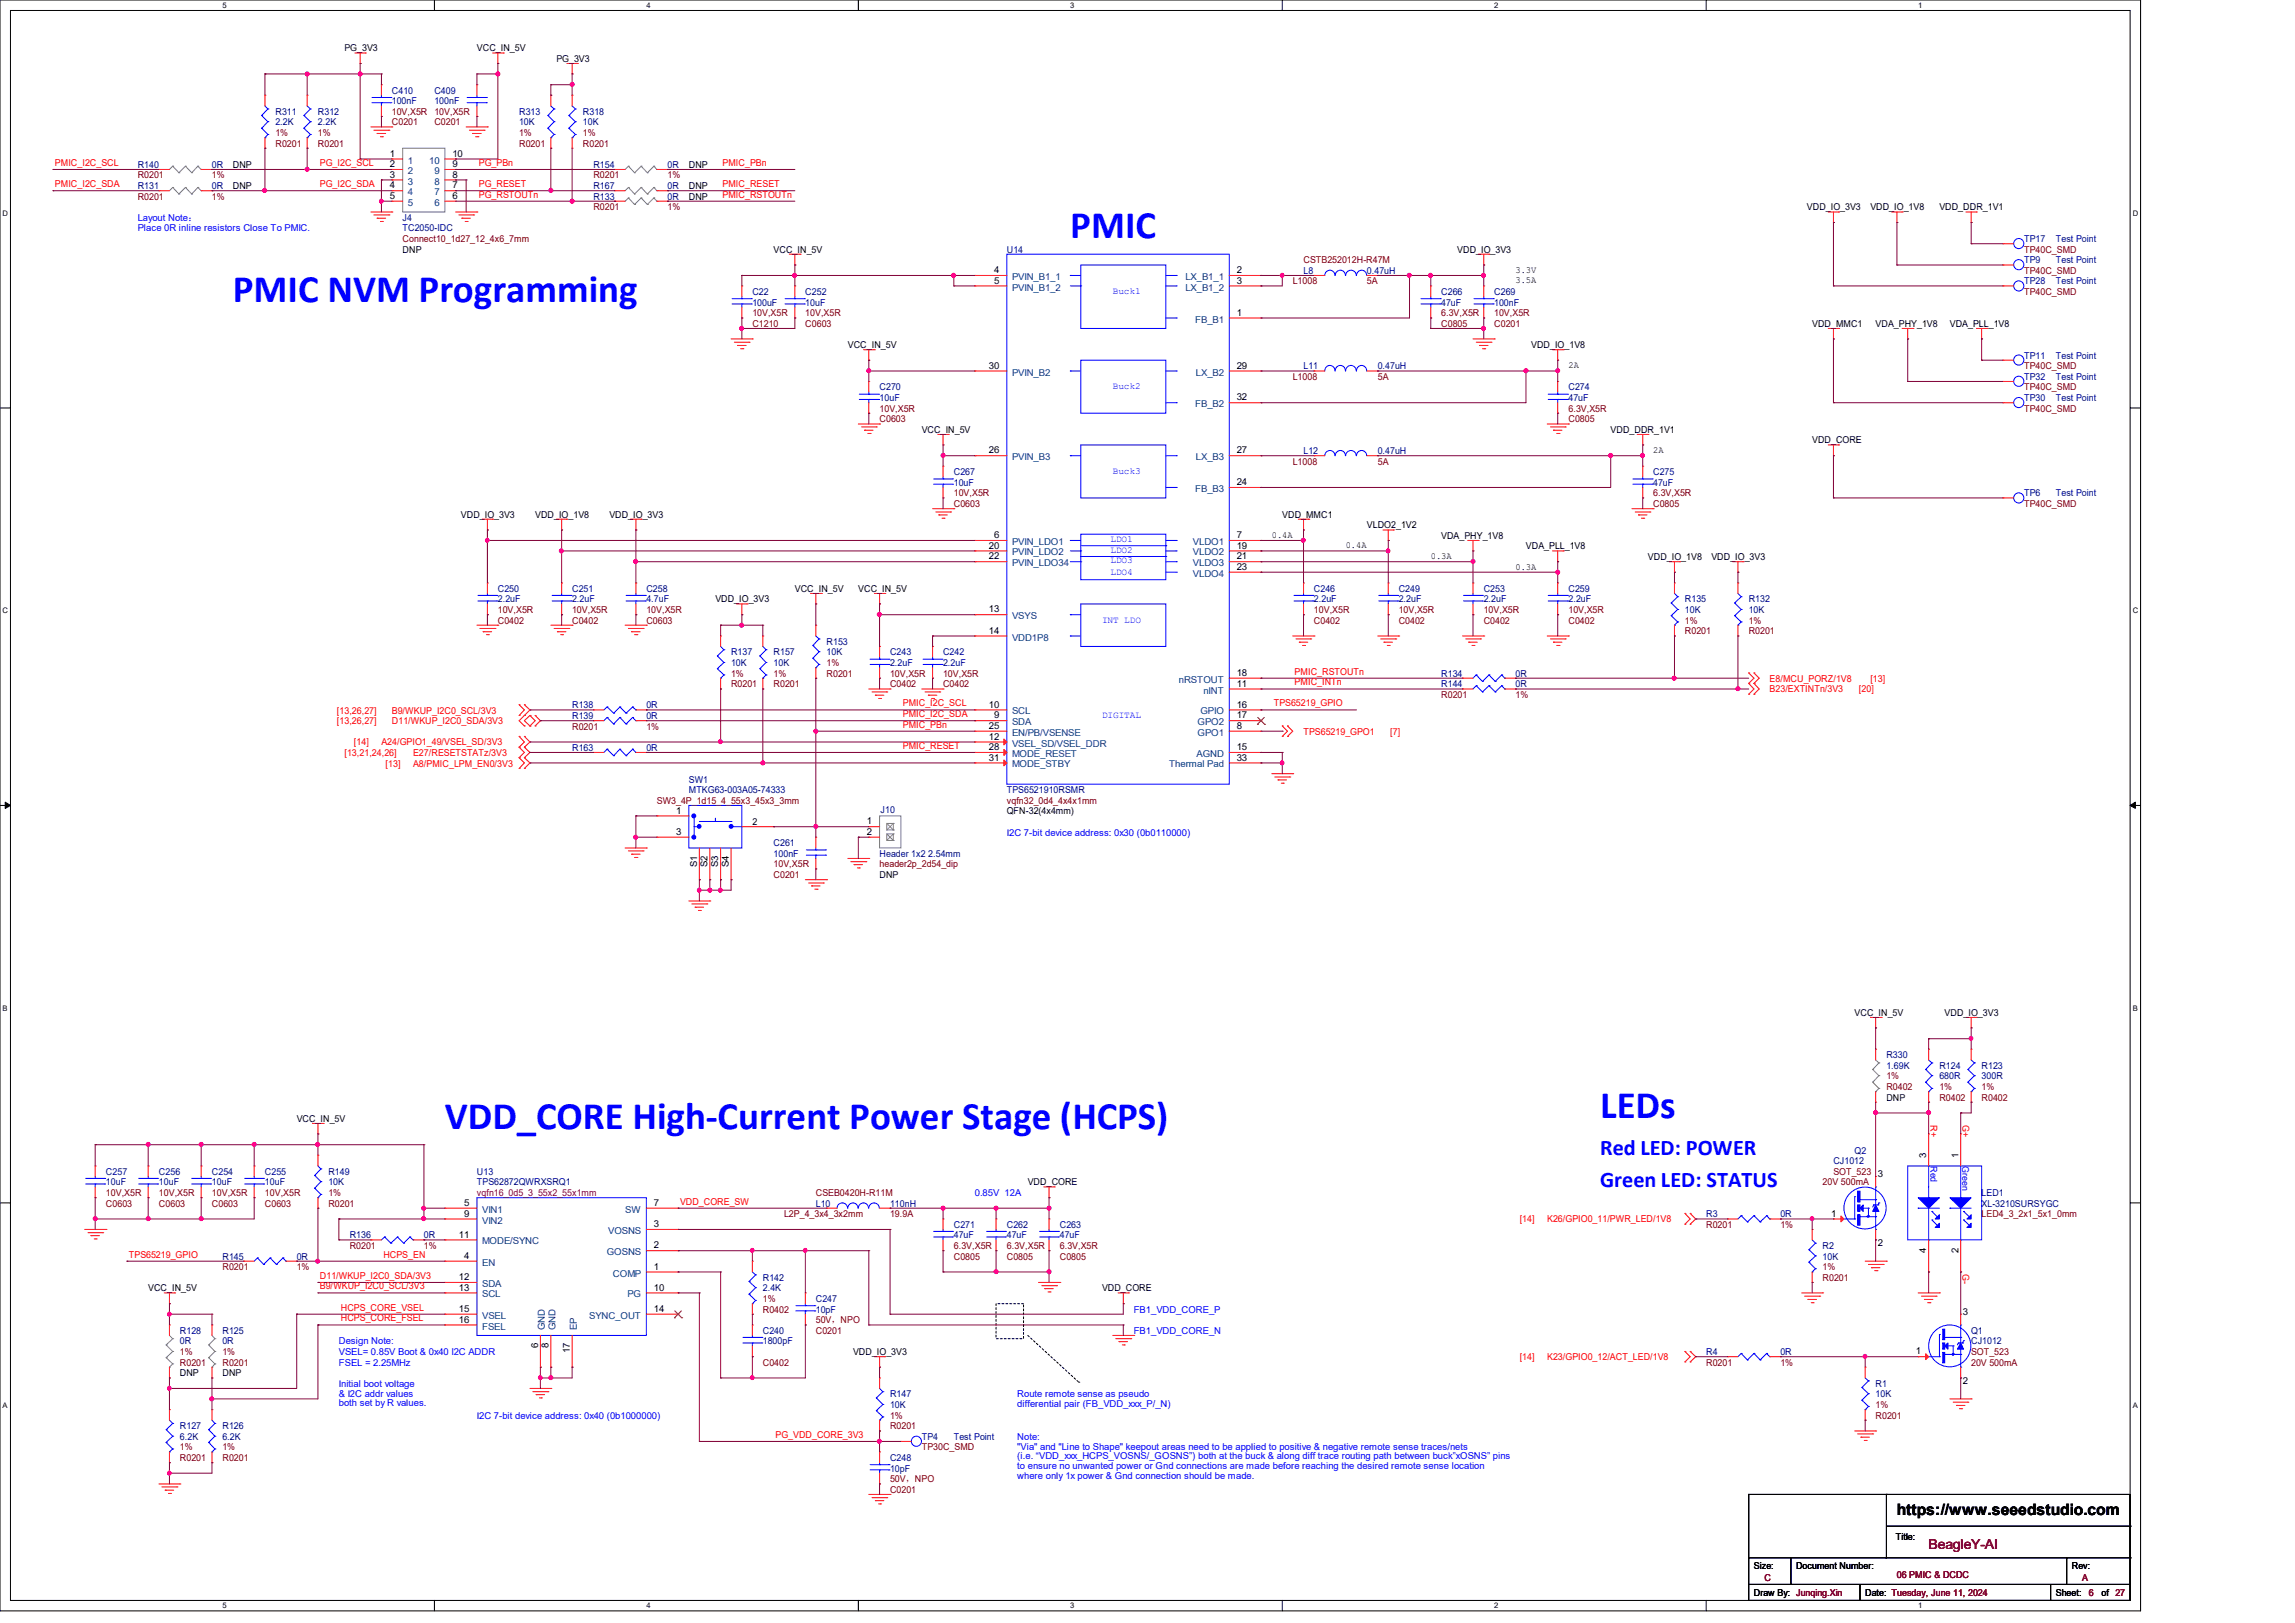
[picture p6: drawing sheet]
<svg xmlns="http://www.w3.org/2000/svg" width="297mm" height="210mm" viewBox="0 0 297 210" stroke-linecap="round" stroke-linejoin="round" font-family="sans-serif">
<defs><g id="words">
<g font-size="5" fill="#00f">
<text x="138.5" y="30.8">PMIC</text>
<text x="30.1" y="39.1">PMIC NVM Programming</text>
<text x="57.6" y="146">VDD_CORE High-Current Power Stage (HCPS)</text>
<text x="207.1" y="144.7">LEDs</text>
</g>
<g font-size="2.9" fill="#00f">
<text x="207.1" y="149.5">Red LED: POWER</text>
<text x="207.1" y="153.6">Green LED: STATUS</text>
</g>
<text font-size="2" x="245.5" y="196.1">https://www.seeedstudio.com</text>
<text font-size="1.8" fill="#800000" x="249.6" y="200.5">BeagleY-AI</text>
<g font-size="1.2">
<text x="44.6" y="6.6">PG_3V3</text>
<text x="61.7" y="6.6">VCC_IN_5V</text>
<text x="72" y="8">PG_3V3</text>
<text x="30.1" y="21.7">DNP</text>
<text x="50.5" y="20.3">1</text>
<text x="50.5" y="21.6">2</text>
<text x="50.5" y="23">3</text>
<text x="58.5" y="23">8</text>
<text x="58.5" y="21.6">9</text>
<text x="58.5" y="20.3">10</text>
<text x="89.2" y="21.7">DNP</text>
<text x="30.1" y="24.4">DNP</text>
<text x="50.5" y="24.4">4</text>
<text x="50.5" y="25.7">5</text>
<text x="58.5" y="25.7">6</text>
<text x="58.5" y="24.4">7</text>
<text x="89.2" y="24.4">DNP</text>
<text x="89.2" y="25.8">DNP</text>
<text x="233.8" y="27.2">VDD_IO_3V3</text>
<text x="242.1" y="27.2">VDD_IO_1V8</text>
<text x="251" y="27.2">VDD_DDR_1V1</text>
<text x="52.1" y="32.7">DNP</text>
<text x="100.1" y="32.7">VCC_IN_5V</text>
<text x="128.6" y="35.3">4</text>
<text x="160.1" y="35.3">2</text>
<text x="188.6" y="32.7">VDD_IO_3V3</text>
<text x="196.1" y="35.3">3.3V</text>
<text x="128.6" y="36.7">5</text>
<text x="160.1" y="40.9">1</text>
<text x="160.1" y="36.7">3</text>
<text x="196.1" y="36.7">3.5A</text>
<text x="109.7" y="45">VCC_IN_5V</text>
<text x="128" y="47.7">30</text>
<text x="160.1" y="47.7">29</text>
<text x="198.2" y="45">VDD_IO_1V8</text>
<text x="203" y="47.6">2A</text>
<text x="234.5" y="42.3">VDD_MMC1</text>
<text x="242.7" y="42.3">VDA_PHY_1V8</text>
<text x="252.3" y="42.3">VDA_PLL_1V8</text>
<text x="160.1" y="51.8">32</text>
<text x="119.3" y="56">VCC_IN_5V</text>
<text x="128" y="58.7">26</text>
<text x="160.1" y="58.7">27</text>
<text x="208.4" y="56">VDD_DDR_1V1</text>
<text x="214" y="58.6">2A</text>
<text x="234.5" y="57.4">VDD_CORE</text>
<text x="160.1" y="62.8">24</text>
<text x="59.6" y="67">VDD_IO_3V3</text>
<text x="69.3" y="67">VDD_IO_1V8</text>
<text x="78.9" y="67">VDD_IO_3V3</text>
<text x="128" y="71">20</text>
<text x="128.6" y="69.6">6</text>
<text x="160.1" y="69.6">7</text>
<text x="160.1" y="71">19</text>
<text x="164.6" y="69.6">0.4A</text>
<text x="165.9" y="67">VDD_MMC1</text>
<text x="174.2" y="70.9">0.4A</text>
<text x="176.9" y="68.3">VLDO2_1V2</text>
<text x="186.5" y="69.7">VDA_PHY_1V8</text>
<text x="197.5" y="71.1">VDA_PLL_1V8</text>
<text x="92.6" y="77.9">VDD_IO_3V3</text>
<text x="102.9" y="76.6">VCC_IN_5V</text>
<text x="111.1" y="76.6">VCC_IN_5V</text>
<text x="128" y="72.4">22</text>
<text x="160.1" y="72.4">21</text>
<text x="160.1" y="73.7">23</text>
<text x="185.2" y="72.3">0.3A</text>
<text x="196.1" y="73.7">0.3A</text>
<text x="213.3" y="72.4">VDD_IO_1V8</text>
<text x="221.5" y="72.4">VDD_IO_3V3</text>
<text x="128" y="79.2">13</text>
<text x="128" y="82">14</text>
<text x="160.1" y="88.9">11</text>
<text x="160.1" y="87.5">18</text>
<text x="128" y="91.6">10</text>
<text x="128" y="95.7">12</text>
<text x="128" y="94.3">25</text>
<text x="128.6" y="93">9</text>
<text x="160.1" y="94.3">8</text>
<text x="160.1" y="91.6">16</text>
<text x="160.1" y="93">17</text>
<text x="128" y="97.1">28</text>
<text x="128" y="98.4">31</text>
<text x="160.1" y="97.1">15</text>
<text x="160.1" y="98.4">33</text>
<text x="87.5" y="105.3">1</text>
<text x="97.4" y="106.7">2</text>
<text x="112.2" y="106.7">1</text>
<text x="130.3" y="105.4">QFN-32(4x4mm)</text>
<text x="87.5" y="108">3</text>
<text x="90.2" y="112.2" transform="rotate(-90 90.2 112.2)">S1</text>
<text x="91.6" y="112.2" transform="rotate(-90 91.6 112.2)">S2</text>
<text x="93" y="112.2" transform="rotate(-90 93 112.2)">S3</text>
<text x="94.3" y="112.2" transform="rotate(-90 94.3 112.2)">S4</text>
<text x="112.2" y="108">2</text>
<text x="113.8" y="113.6">DNP</text>
<text x="240" y="131.4">VCC_IN_5V</text>
<text x="251.7" y="131.4">VDD_IO_3V3</text>
<text x="244.1" y="142.4">DNP</text>
<text x="38.4" y="145.2">VCC_IN_5V</text>
<text x="249.3" y="149.9" transform="rotate(-90 249.3 149.9)">3</text>
<text x="253.4" y="149.9" transform="rotate(-90 253.4 149.9)">1</text>
<text x="133" y="153.4">VDD_CORE</text>
<text x="243" y="152.4">3</text>
<text x="59.4" y="160.1">11</text>
<text x="60.1" y="156">5</text>
<text x="60.1" y="157.4">9</text>
<text x="84.6" y="158.8">3</text>
<text x="84.6" y="161.5">2</text>
<text x="84.6" y="156">7</text>
<text x="237" y="157.4">1</text>
<text x="243" y="161.2">2</text>
<text x="19.2" y="167.1">VCC_IN_5V</text>
<text x="59.4" y="167">13</text>
<text x="59.4" y="165.6">12</text>
<text x="60.1" y="162.9">4</text>
<text x="84.6" y="167">10</text>
<text x="84.6" y="164.3">1</text>
<text x="142.6" y="167.1">VDD_CORE</text>
<text x="249.3" y="162.1" transform="rotate(-90 249.3 162.1)">4</text>
<text x="253.4" y="162.1" transform="rotate(-90 253.4 162.1)">2</text>
<text x="59.4" y="169.8">15</text>
<text x="59.4" y="171.2">16</text>
<text x="84.6" y="169.8">14</text>
<text x="254" y="170.2">3</text>
<text x="23.3" y="178.1">DNP</text>
<text x="28.8" y="178.1">DNP</text>
<text x="69.6" y="174.4" transform="rotate(-90 69.6 174.4)">6</text>
<text x="71" y="174.4" transform="rotate(-90 71 174.4)">8</text>
<text x="73.7" y="175.1" transform="rotate(-90 73.7 175.1)">17</text>
<text x="110.4" y="175.3">VDD_IO_3V3</text>
<text x="247.9" y="175.3">1</text>
<text x="254" y="179">2</text>
<text x="227" y="203">Size:</text>
<text x="232.5" y="203">Document Number:</text>
<text x="245.4" y="199.3">Title:</text>
<text x="268.1" y="203">Rev:</text>
<text x="227" y="206.6">Draw By: Junqing.Xin</text>
<text x="241.4" y="206.6">Date: Tuesday, June 11, 2024</text>
<text x="266.1" y="206.6">Sheet:</text>
<text x="272" y="206.6">of 27</text>
</g>
<g font-size="1.2" fill="#000080">
<text x="35.6" y="14.9">R311</text>
<text x="35.6" y="16.2">2.2K</text>
<text x="41.1" y="14.9">R312</text>
<text x="41.1" y="16.2">2.2K</text>
<text x="50.7" y="12.1">C410</text>
<text x="50.7" y="13.5">100nF</text>
<text x="56.2" y="12.1">C409</text>
<text x="56.2" y="13.5">100nF</text>
<text x="67.2" y="14.9">R313</text>
<text x="67.2" y="16.2">10K</text>
<text x="75.4" y="14.9">R318</text>
<text x="75.4" y="16.2">10K</text>
<text x="17.8" y="21.7">R140</text>
<text x="27.4" y="21.7">0R</text>
<text x="76.8" y="21.7">R154</text>
<text x="86.4" y="21.7">0R</text>
<text x="17.8" y="24.4">R131</text>
<text x="27.4" y="24.4">0R</text>
<text x="52.1" y="28.6">J4</text>
<text x="52.1" y="29.9">TC2050-IDC</text>
<text x="76.8" y="24.4">R167</text>
<text x="76.8" y="25.8">R133</text>
<text x="86.4" y="24.4">0R</text>
<text x="86.4" y="25.8">0R</text>
<text x="130.3" y="32.7">U14</text>
<text x="168.7" y="35.4">L8</text>
<text x="176.9" y="35.4">0.47uH</text>
<text x="262" y="31.3">TP17</text>
<text x="262" y="34">TP9</text>
<text x="266.1" y="31.3">Test Point</text>
<text x="266.1" y="34">Test Point</text>
<text x="97.4" y="38.1">C22</text>
<text x="97.4" y="39.5">100uF</text>
<text x="104.2" y="38.1">C252</text>
<text x="104.2" y="39.5">10uF</text>
<text x="186.5" y="38.1">C266</text>
<text x="186.5" y="39.5">47uF</text>
<text x="193.4" y="38.1">C269</text>
<text x="193.4" y="39.5">100nF</text>
<text x="262" y="36.8">TP28</text>
<text x="266.1" y="36.8">Test Point</text>
<text x="168.7" y="47.8">L11</text>
<text x="178.3" y="47.8">0.47uH</text>
<text x="262" y="46.4">TP11</text>
<text x="266.1" y="46.4">Test Point</text>
<text x="113.8" y="50.5">C270</text>
<text x="113.8" y="51.9">10uF</text>
<text x="203" y="50.5">C274</text>
<text x="203" y="51.9">47uF</text>
<text x="262" y="51.9">TP30</text>
<text x="262" y="49.1">TP32</text>
<text x="266.1" y="51.9">Test Point</text>
<text x="266.1" y="49.1">Test Point</text>
<text x="168.7" y="58.7">L12</text>
<text x="178.3" y="58.7">0.47uH</text>
<text x="123.4" y="61.5">C267</text>
<text x="123.4" y="62.9">10uF</text>
<text x="213.9" y="61.5">C275</text>
<text x="213.9" y="62.9">47uF</text>
<text x="262" y="64.2">TP6</text>
<text x="266.1" y="64.2">Test Point</text>
<text x="64.4" y="76.6">C250</text>
<text x="64.4" y="77.9">2.2uF</text>
<text x="74" y="76.6">C251</text>
<text x="74" y="77.9">2.2uF</text>
<text x="83.6" y="76.6">C258</text>
<text x="83.6" y="77.9">4.7uF</text>
<text x="170" y="76.6">C246</text>
<text x="170" y="77.9">2.2uF</text>
<text x="181" y="76.6">C249</text>
<text x="181" y="77.9">2.2uF</text>
<text x="192" y="76.6">C253</text>
<text x="192" y="77.9">2.2uF</text>
<text x="203" y="76.6">C259</text>
<text x="203" y="77.9">2.2uF</text>
<text x="218.1" y="77.9">R135</text>
<text x="226.3" y="77.9">R132</text>
<text x="107" y="83.4">R153</text>
<text x="218.1" y="79.3">10K</text>
<text x="226.3" y="79.3">10K</text>
<text x="94.6" y="84.8">R137</text>
<text x="94.6" y="86.1">10K</text>
<text x="100.1" y="84.8">R157</text>
<text x="100.1" y="86.1">10K</text>
<text x="107" y="84.8">10K</text>
<text x="115.2" y="84.8">C243</text>
<text x="115.2" y="86.1">2.2uF</text>
<text x="122" y="84.8">C242</text>
<text x="122" y="86.1">2.2uF</text>
<text x="186.5" y="87.5">R134</text>
<text x="186.5" y="88.9">R144</text>
<text x="196.1" y="87.5">0R</text>
<text x="196.1" y="88.9">0R</text>
<text x="74" y="91.7">R138</text>
<text x="74" y="93">R139</text>
<text x="83.6" y="91.7">0R</text>
<text x="83.6" y="93">0R</text>
<text x="74" y="97.2">R163</text>
<text x="83.6" y="97.2">0R</text>
<text x="89.2" y="101.3">SW1</text>
<text x="89.2" y="102.6">MTKG63-003A05-74333</text>
<text x="114" y="105.2">J10</text>
<text x="130.3" y="102.6">TPS6521910RSMR</text>
<text x="100.1" y="109.5">C261</text>
<text x="100.1" y="110.9">100nF</text>
<text x="113.8" y="110.9">Header 1x2 2.54mm</text>
<text x="244.1" y="136.9">R330</text>
<text x="244.1" y="138.3">1.69K</text>
<text x="251" y="138.3">R124</text>
<text x="251" y="139.7">680R</text>
<text x="256.4" y="138.3">R123</text>
<text x="256.4" y="139.7">300R</text>
<text x="240" y="149.3">Q2</text>
<text x="13.7" y="152">C257</text>
<text x="13.7" y="153.4">10uF</text>
<text x="20.6" y="152">C256</text>
<text x="20.6" y="153.4">10uF</text>
<text x="27.4" y="152">C254</text>
<text x="27.4" y="153.4">10uF</text>
<text x="34.3" y="152">C255</text>
<text x="34.3" y="153.4">10uF</text>
<text x="42.5" y="152">R149</text>
<text x="42.5" y="153.4">10K</text>
<text x="61.7" y="152">U13</text>
<text x="61.7" y="153.4">TPS62872QWRXSRQ1</text>
<text x="237.3" y="150.6">CJ1012</text>
<text x="256.4" y="154.7">LED1</text>
<text x="45.3" y="160.2">R136</text>
<text x="54.9" y="160.2">0R</text>
<text x="105.6" y="156.1">L10</text>
<text x="115.2" y="156.1">110nH</text>
<text x="123.4" y="158.9">C271</text>
<text x="123.4" y="160.2">47uF</text>
<text x="130.3" y="158.9">C262</text>
<text x="130.3" y="160.2">47uF</text>
<text x="137.2" y="158.9">C263</text>
<text x="137.2" y="160.2">47uF</text>
<text x="220.8" y="157.5">R3</text>
<text x="230.4" y="157.5">0R</text>
<text x="235.9" y="161.6">R2</text>
<text x="256.4" y="156.1">XL-3210SURSYGC</text>
<text x="28.8" y="163">R145</text>
<text x="38.4" y="163">0R</text>
<text x="98.7" y="165.7">R142</text>
<text x="98.7" y="167.1">2.4K</text>
<text x="235.9" y="163">10K</text>
<text x="23.3" y="172.6">R128</text>
<text x="23.3" y="173.9">0R</text>
<text x="28.8" y="172.6">R125</text>
<text x="28.8" y="173.9">0R</text>
<text x="98.7" y="172.6">C240</text>
<text x="98.7" y="173.9">1800pF</text>
<text x="105.6" y="168.4">C247</text>
<text x="105.6" y="169.8">10pF</text>
<text x="255.1" y="172.6">Q1</text>
<text x="255.1" y="173.9">CJ1012</text>
<text x="220.8" y="175.3">R4</text>
<text x="230.4" y="175.3">0R</text>
<text x="242.7" y="179.4">R1</text>
<text x="23.3" y="184.9">R127</text>
<text x="28.8" y="184.9">R126</text>
<text x="115.2" y="180.8">R147</text>
<text x="115.2" y="182.2">10K</text>
<text x="242.7" y="180.8">10K</text>
<text x="23.3" y="186.3">6.2K</text>
<text x="28.8" y="186.3">6.2K</text>
<text x="115.2" y="189">C248</text>
<text x="115.2" y="190.4">10pF</text>
<text x="119.3" y="186.3">TP4</text>
<text x="123.4" y="186.3">Test Point</text>
</g>
<g font-size="1.2" fill="#800000">
<text x="35.6" y="17.6">1%</text>
<text x="41.1" y="17.6">1%</text>
<text x="50.7" y="16.2">C0201</text>
<text x="50.7" y="14.9">10V,X5R</text>
<text x="56.2" y="16.2">C0201</text>
<text x="56.2" y="14.9">10V,X5R</text>
<text x="67.2" y="17.6">1%</text>
<text x="75.4" y="17.6">1%</text>
<text x="17.8" y="23.1">R0201</text>
<text x="27.4" y="23.1">1%</text>
<text x="35.6" y="19">R0201</text>
<text x="41.1" y="19">R0201</text>
<text x="67.2" y="19">R0201</text>
<text x="75.4" y="19">R0201</text>
<text x="76.8" y="23.1">R0201</text>
<text x="86.4" y="23.1">1%</text>
<text x="17.8" y="25.8">R0201</text>
<text x="27.4" y="25.8">1%</text>
<text x="76.8" y="27.2">R0201</text>
<text x="86.4" y="27.2">1%</text>
<text x="52.1" y="31.3">Connect10_1d27_12_4x6_7mm</text>
<text x="168.7" y="34">CSTB252012H-R47M</text>
<text x="262" y="32.7">TP40C_SMD</text>
<text x="262" y="35.4">TP40C_SMD</text>
<text x="97.4" y="40.9">10V,X5R</text>
<text x="104.2" y="40.9">10V,X5R</text>
<text x="167.3" y="36.8">L1008</text>
<text x="176.9" y="36.8">5A</text>
<text x="186.5" y="40.9">6.3V,X5R</text>
<text x="193.4" y="40.9">10V,X5R</text>
<text x="262" y="38.1">TP40C_SMD</text>
<text x="97.4" y="42.3">C1210</text>
<text x="104.2" y="42.3">C0603</text>
<text x="186.5" y="42.3">C0805</text>
<text x="193.4" y="42.3">C0201</text>
<text x="262" y="47.8">TP40C_SMD</text>
<text x="113.8" y="53.3">10V,X5R</text>
<text x="167.3" y="49.1">L1008</text>
<text x="178.3" y="49.1">5A</text>
<text x="203" y="53.3">6.3V,X5R</text>
<text x="262" y="53.3">TP40C_SMD</text>
<text x="262" y="50.5">TP40C_SMD</text>
<text x="113.8" y="54.6">C0603</text>
<text x="203" y="54.6">C0805</text>
<text x="123.4" y="65.6">C0603</text>
<text x="123.4" y="64.2">10V,X5R</text>
<text x="167.3" y="60.1">L1008</text>
<text x="178.3" y="60.1">5A</text>
<text x="213.9" y="65.6">C0805</text>
<text x="213.9" y="64.2">6.3V,X5R</text>
<text x="262" y="65.6">TP40C_SMD</text>
<text x="64.4" y="80.7">C0402</text>
<text x="64.4" y="79.3">10V,X5R</text>
<text x="74" y="80.7">C0402</text>
<text x="74" y="79.3">10V,X5R</text>
<text x="83.6" y="80.7">C0603</text>
<text x="83.6" y="79.3">10V,X5R</text>
<text x="170" y="80.7">C0402</text>
<text x="170" y="79.3">10V,X5R</text>
<text x="181" y="80.7">C0402</text>
<text x="181" y="79.3">10V,X5R</text>
<text x="192" y="80.7">C0402</text>
<text x="192" y="79.3">10V,X5R</text>
<text x="203" y="80.7">C0402</text>
<text x="203" y="79.3">10V,X5R</text>
<text x="218.1" y="80.7">1%</text>
<text x="218.1" y="82">R0201</text>
<text x="226.3" y="80.7">1%</text>
<text x="226.3" y="82">R0201</text>
<text x="94.6" y="87.5">1%</text>
<text x="94.6" y="88.9">R0201</text>
<text x="100.1" y="87.5">1%</text>
<text x="100.1" y="88.9">R0201</text>
<text x="107" y="86.1">1%</text>
<text x="107" y="87.5">R0201</text>
<text x="115.2" y="88.9">C0402</text>
<text x="115.2" y="87.5">10V,X5R</text>
<text x="122" y="88.9">C0402</text>
<text x="122" y="87.5">10V,X5R</text>
<text x="74" y="94.4">R0201</text>
<text x="83.6" y="94.4">1%</text>
<text x="186.5" y="90.3">R0201</text>
<text x="196.1" y="90.3">1%</text>
<text x="85" y="104">SW3_4P_1d15_4_55x3_45x3_3mm</text>
<text x="130.3" y="104">vqfn32_0d4_4x4x1mm</text>
<text x="100.1" y="113.6">C0201</text>
<text x="100.1" y="112.2">10V,X5R</text>
<text x="113.8" y="112.2">header2p_2d54_dip</text>
<text x="244.1" y="139.7">1%</text>
<text x="244.1" y="141">R0402</text>
<text x="251" y="141">1%</text>
<text x="251" y="142.4">R0402</text>
<text x="256.4" y="141">1%</text>
<text x="256.4" y="142.4">R0402</text>
<text x="13.7" y="154.7">10V,X5R</text>
<text x="20.6" y="154.7">10V,X5R</text>
<text x="27.4" y="154.7">10V,X5R</text>
<text x="34.3" y="154.7">10V,X5R</text>
<text x="42.5" y="154.7">1%</text>
<text x="105.6" y="154.7">CSEB0420H-R11M</text>
<text x="235.9" y="153.4">20V 500mA</text>
<text x="237.3" y="152">SOT_523</text>
<text x="13.7" y="156.1">C0603</text>
<text x="20.6" y="156.1">C0603</text>
<text x="27.4" y="156.1">C0603</text>
<text x="34.3" y="156.1">C0603</text>
<text x="42.5" y="156.1">R0201</text>
<text x="45.3" y="161.6">R0201</text>
<text x="54.9" y="161.6">1%</text>
<text x="101.5" y="157.5">L2P_4_3x4_3x2mm</text>
<text x="115.2" y="157.5">19.9A</text>
<text x="123.4" y="161.6">6.3V,X5R</text>
<text x="130.3" y="161.6">6.3V,X5R</text>
<text x="137.2" y="161.6">6.3V,X5R</text>
<text x="220.8" y="158.9">R0201</text>
<text x="230.4" y="158.9">1%</text>
<text x="256.4" y="157.5">LED4_3_2x1_5x1_0mm</text>
<text x="28.8" y="164.3">R0201</text>
<text x="38.4" y="164.3">1%</text>
<text x="123.4" y="163">C0805</text>
<text x="130.3" y="163">C0805</text>
<text x="137.2" y="163">C0805</text>
<text x="235.9" y="164.3">1%</text>
<text x="235.9" y="165.7">R0201</text>
<text x="98.7" y="168.4">1%</text>
<text x="98.7" y="169.8">R0402</text>
<text x="105.6" y="172.6">C0201</text>
<text x="105.6" y="171.2">50V，NPO</text>
<text x="23.3" y="175.3">1%</text>
<text x="23.3" y="176.7">R0201</text>
<text x="28.8" y="175.3">1%</text>
<text x="28.8" y="176.7">R0201</text>
<text x="98.7" y="176.7">C0402</text>
<text x="220.8" y="176.7">R0201</text>
<text x="230.4" y="176.7">1%</text>
<text x="255.1" y="176.7">20V 500mA</text>
<text x="255.1" y="175.3">SOT_523</text>
<text x="115.2" y="183.6">1%</text>
<text x="115.2" y="184.9">R0201</text>
<text x="242.7" y="182.2">1%</text>
<text x="242.7" y="183.6">R0201</text>
<text x="23.3" y="187.7">1%</text>
<text x="23.3" y="189">R0201</text>
<text x="28.8" y="187.7">1%</text>
<text x="28.8" y="189">R0201</text>
<text x="115.2" y="191.8">50V，NPO</text>
<text x="119.3" y="187.7">TP30C_SMD</text>
<text x="115.2" y="193.2">C0201</text>
<text x="228.3" y="204.6">C</text>
<text x="245.5" y="204.1">06 PMIC &amp; DCDC</text>
<text x="269.5" y="204.6">A</text>
<text x="270.3" y="206.6">6</text>
</g>
<g font-size="1.2" fill="#f00">
<text x="7.1" y="21.5">PMIC_I2C_SCL</text>
<text x="41.4" y="21.5">PG_I2C_SCL</text>
<text x="62" y="21.5">PG_PBn</text>
<text x="93.5" y="21.5">PMIC_PBn</text>
<text x="7.1" y="24.2">PMIC_I2C_SDA</text>
<text x="41.4" y="24.2">PG_I2C_SDA</text>
<text x="62" y="24.2">PG_RESET</text>
<text x="62" y="25.6">PG_RSTOUTn</text>
<text x="93.5" y="24.2">PMIC_RESET</text>
<text x="93.5" y="25.6">PMIC_RSTOUTn</text>
<text x="167.6" y="87.3">PMIC_RSTOUTn</text>
<text x="167.6" y="88.7">PMIC_INTn</text>
<text x="229" y="88.2">E8/MCU_PORZ/1V8</text>
<text x="229" y="89.6">B23/EXTINTn/3V3</text>
<text x="240.6" y="89.6">[20]</text>
<text x="242.1" y="88.2">[13]</text>
<text x="43.6" y="93.7">[13,26,27]</text>
<text x="43.6" y="92.3">[13,26,27]</text>
<text x="50.7" y="93.7">D11/WKUP_I2C0_SDA/3V3</text>
<text x="50.7" y="92.3">B9/WKUP_I2C0_SCL/3V3</text>
<text x="116.8" y="94.1">PMIC_PBn</text>
<text x="116.8" y="92.8">PMIC_I2C_SDA</text>
<text x="116.8" y="91.4">PMIC_I2C_SCL</text>
<text x="164.8" y="91.4">TPS65219_GPIO</text>
<text x="168.7" y="95.1">TPS65219_GPO1</text>
<text x="179.9" y="95.1">[7]</text>
<text x="44.6" y="97.8">[13,21,24,26]</text>
<text x="45.8" y="96.4">[14]</text>
<text x="49.4" y="96.4">A24/GPIO1_49/VSEL_SD/3V3</text>
<text x="49.9" y="99.2">[13]</text>
<text x="53.5" y="97.8">E27/RESETSTATz/3V3</text>
<text x="53.5" y="99.2">A8/PMIC_LPM_EN0/3V3</text>
<text x="116.8" y="96.9">PMIC_RESET</text>
<text x="249.8" y="145.6" transform="rotate(90 249.8 145.6)">R+</text>
<text x="254" y="145.6" transform="rotate(90 254 145.6)">G+</text>
<text x="88" y="155.9">VDD_CORE_SW</text>
<text x="196.7" y="158.2">[14]</text>
<text x="200.2" y="158.2">K26/GPIO0_11/PWR_LED/1V8</text>
<text x="16.7" y="162.7">TPS65219_GPIO</text>
<text x="41.4" y="165.5">D11/WKUP_I2C0_SDA/3V3</text>
<text x="41.4" y="166.8">B9/WKUP_I2C0_SCL/3V3</text>
<text x="49.6" y="162.7">HCPS_EN</text>
<text x="254" y="164.8" transform="rotate(90 254 164.8)">G-</text>
<text x="44.1" y="169.6">HCPS_CORE_VSEL</text>
<text x="44.1" y="171">HCPS_CORE_FSEL</text>
<text x="196.7" y="176">[14]</text>
<text x="200.2" y="176">K23/GPIO0_12/ACT_LED/1V8</text>
<text x="100.4" y="186.1">PG_VDD_CORE_3V3</text>
</g>
<g font-size="1.2" fill="#004080">
<text x="52.8" y="21.2">1</text>
<text x="52.8" y="22.5">2</text>
<text x="52.8" y="23.9">3</text>
<text x="55.5" y="21.2">10</text>
<text x="56.2" y="23.9">8</text>
<text x="56.2" y="22.5">9</text>
<text x="52.8" y="25.3">4</text>
<text x="52.8" y="26.6">5</text>
<text x="56.2" y="26.6">6</text>
<text x="56.2" y="25.3">7</text>
<text x="131" y="36.2">PVIN_B1_1</text>
<text x="131" y="37.6">PVIN_B1_2</text>
<text x="153.4" y="36.2">LX_B1_1</text>
<text x="153.4" y="37.6">LX_B1_2</text>
<text x="154.7" y="41.7">FB_B1</text>
<text x="131" y="48.6">PVIN_B2</text>
<text x="154.7" y="52.7">FB_B2</text>
<text x="154.8" y="48.6">LX_B2</text>
<text x="131" y="59.6">PVIN_B3</text>
<text x="154.8" y="59.6">LX_B3</text>
<text x="154.7" y="63.7">FB_B3</text>
<text x="131" y="70.5">PVIN_LDO1</text>
<text x="131" y="71.9">PVIN_LDO2</text>
<text x="154.4" y="70.5">VLDO1</text>
<text x="154.4" y="71.9">VLDO2</text>
<text x="131" y="73.3">PVIN_LDO34</text>
<text x="154.4" y="73.3">VLDO3</text>
<text x="154.4" y="74.6">VLDO4</text>
<text x="131" y="80.1">VSYS</text>
<text x="131" y="82.9">VDD1P8</text>
<text x="152.6" y="88.3">nRSTOUT</text>
<text x="155.7" y="89.7">nINT</text>
<text x="131" y="93.9">SDA</text>
<text x="131" y="92.5">SCL</text>
<text x="131" y="95.2">EN/PB/VSENSE</text>
<text x="155" y="95.2">GPO1</text>
<text x="155" y="93.9">GPO2</text>
<text x="155.4" y="92.5">GPIO</text>
<text x="131" y="96.6">VSEL_SD/VSEL_DDR</text>
<text x="131" y="98">MODE_RESET</text>
<text x="131" y="99.3">MODE_STBY</text>
<text x="151.3" y="99.3">Thermal Pad</text>
<text x="154.8" y="98">AGND</text>
<text x="62.4" y="156.9">VIN1</text>
<text x="62.4" y="158.3">VIN2</text>
<text x="62.4" y="161">MODE/SYNC</text>
<text x="78.7" y="159.7">VOSNS</text>
<text x="80.9" y="156.9">SW</text>
<text x="62.4" y="167.9">SCL</text>
<text x="62.4" y="166.5">SDA</text>
<text x="62.4" y="163.8">EN</text>
<text x="78.5" y="162.4">GOSNS</text>
<text x="79.3" y="165.2">COMP</text>
<text x="81.2" y="167.9">PG</text>
<text x="62.4" y="170.6">VSEL</text>
<text x="62.4" y="172">FSEL</text>
<text x="70.5" y="172.1" transform="rotate(-90 70.5 172.1)">GND</text>
<text x="71.9" y="172.1" transform="rotate(-90 71.9 172.1)">GND</text>
<text x="74.6" y="172.1" transform="rotate(-90 74.6 172.1)">EP</text>
<text x="76.2" y="170.6">SYNC_OUT</text>
</g>
<g font-size="1.2" fill="#00f">
<text x="17.8" y="28.6">Layout Note：</text>
<text x="17.8" y="29.9">Place 0R inline resistors Close To PMIC.</text>
<text x="144" y="38">Buck1</text>
<text x="144" y="50.4">Buck2</text>
<text x="144" y="61.3">Buck3</text>
<text x="143.7" y="70.1">LDO1</text>
<text x="143.7" y="71.5">LDO2</text>
<text x="143.7" y="72.9">LDO3</text>
<text x="143.7" y="74.4">LDO4</text>
<text x="142.6" y="80.6">INT LDO</text>
<text x="142.6" y="92.9">DIGITAL</text>
<text x="130.3" y="108.1">I2C 7-bit device address: 0x30 (0b0110000)</text>
<text x="126.2" y="154.7">0.85V 12A</text>
<text x="249.8" y="150.9" transform="rotate(90 249.8 150.9)">Red</text>
<text x="254" y="150.9" transform="rotate(90 254 150.9)">Green</text>
<text x="43.9" y="173.9">Design Note:</text>
<text x="146.7" y="169.8">FB1_VDD_CORE_P</text>
<text x="146.7" y="172.6">FB1_VDD_CORE_N</text>
<text x="43.9" y="175.3">VSEL= 0.85V Boot &amp; 0x40 I2C ADDR</text>
<text x="43.9" y="176.7">FSEL = 2.25MHz</text>
<text x="43.9" y="179.5">Initial boot voltage</text>
<text x="43.9" y="180.7">&amp; I2C addr values</text>
<text x="43.9" y="182">both set by R values.</text>
<text x="61.7" y="183.6">I2C 7-bit device address: 0x40 (0b1000000)</text>
<text x="131.7" y="180.8">Route remote sense as pseudo</text>
<text x="131.7" y="182.1">differential pair (FB_VDD_xxx_P/_N)</text>
<text x="131.7" y="186.3">Note:</text>
<text x="131.7" y="187.6">&quot;Via&quot; and &quot;Line to Shape&quot; keepout areas need to be applied to positive &amp; negative remote sense traces/nets</text>
<text x="131.7" y="188.8">(i.e. “VDD_xxx_HCPS_VOSNS/_GOSNS”) both at the buck &amp; along diff trace routing path between buck”xOSNS” pins</text>
<text x="131.7" y="190.1">to ensure no unwanted power or Gnd connections are made before reaching the desired remote sense location</text>
<text x="131.7" y="191.4">where only 1x power &amp; Gnd connection should be made.</text>
</g>
<text font-size="1.2" fill="#800040" x="61.7" y="154.7">vqfn16_0d5_3_55x2_55x1mm</text>
<g font-size="1">
<text x="28.8" y="1">5</text>
<text x="83.7" y="1">4</text>
<text x="138.5" y="1">3</text>
<text x="193.4" y="1">2</text>
<text x="248.2" y="1">1</text>
<text x=".3" y="27.9">D</text>
<text x="276" y="27.9">D</text>
<text x=".3" y="79.4">C</text>
<text x="276" y="79.4">C</text>
<text x=".3" y="130.8">B</text>
<text x="276" y="130.8">B</text>
<text x=".3" y="182.2">A</text>
<text x="276" y="182.2">A</text>
<text x="28.8" y="208.1">5</text>
<text x="83.7" y="208.1">4</text>
<text x="138.5" y="208.1">3</text>
<text x="193.4" y="208.1">2</text>
<text x="248.2" y="208.1">1</text>
</g>
</g></defs>
<path d="M0 0h277v208.4h-277zM1.4 1.4h274.3v205.7h-274.3z" fill="none" stroke="#000" stroke-width=".13"/>
<g fill="#fff">
<path d="M28.8 .1h.5v1.1h-.5z"/>
<path d="M28.8 207.2h.5v1.1h-.5z"/>
</g>
<path d="M56.2 0v1.4M56.2 207.1v1.3" fill="none" stroke="#000" stroke-width=".13"/>
<g fill="#fff">
<path d="M83.7 .1h.5v1.1h-.5z"/>
<path d="M83.7 207.2h.5v1.1h-.5z"/>
</g>
<path d="M111.1 0v1.4M111.1 207.1v1.3" fill="none" stroke="#000" stroke-width=".13"/>
<g fill="#fff">
<path d="M138.5 .1h.6v1.1h-.6z"/>
<path d="M138.5 207.2h.6v1.1h-.6z"/>
</g>
<path d="M165.9 0v1.4M165.9 207.1v1.3" fill="none" stroke="#000" stroke-width=".13"/>
<g fill="#fff">
<path d="M193.4 .1h.5v1.1h-.5z"/>
<path d="M193.4 207.2h.5v1.1h-.5z"/>
</g>
<path d="M220.8 0v1.4M220.8 207.1v1.3" fill="none" stroke="#000" stroke-width=".13"/>
<g fill="#fff">
<path d="M248.2 .1h.6v1.1h-.6z"/>
<path d="M248.2 207.2h.6v1.1h-.6z"/>
<path d="M.3 27.1h.8v1.1h-.8z"/>
<path d="M276 27.1h.7v1.1h-.7z"/>
<path d="M.3 78.5h.8v1.1h-.8z"/>
<path d="M276 78.5h.7v1.1h-.7z"/>
</g>
<path d="M0 52.8h1.4M275.7 52.8h1.3" fill="none" stroke="#000" stroke-width=".13"/>
<g fill="#fff">
<path d="M.3 129.9h.7v1.1h-.7z"/>
<path d="M276 129.9h.6v1.1h-.6z"/>
</g>
<path d="M0 104.2h1.4M275.7 104.2h1.3" fill="none" stroke="#000" stroke-width=".13"/>
<path d="M.7 103.8l.7 .4-.7 .4zM275.7 104.2l.7-.4v.8z" fill="#000" stroke="#000" stroke-width=".13"/>
<g fill="#fff">
<path d="M.3 181.4h.7v1.1h-.7z"/>
<path d="M276 181.4h.6v1.1h-.6z"/>
</g>
<g fill="none" stroke="#000" stroke-width=".13">
<path d="M0 155.7h1.4M275.7 155.7h1.3M226.3 193.4h49.4v13.7h-49.4zM244.1 193.4h.1M244.1 193.4v8.2M244.1 197.5h31.6M275.7 197.5h.1M226.3 205h.1M226.3 205h49.4M226.3 201.6h49.4M231.8 205h.1M231.8 201.6v3.4"/>
<path d="M240.7 207.1h.1M240.7 205v2.1M265.4 207.1h.1M265.4 205v2.1M267.5 205h.1M267.5 201.6v3.4M275.7 201.6h.1"/>
</g>
<path d="M128.9 168.7h3.6v4.5h-3.6zM133 172.8l6.6 6.1M139.6 178.9h.1" fill="none" stroke="#000" stroke-width=".13" stroke-dasharray=".3"/>
<g fill="none" stroke="#f00" stroke-width=".13">
<path d="M34.3 12.3h.1M34.3 19.2h.1M34.3 12.3v1.4M34.3 17.8v1.4M39.8 12.3h.1M39.8 19.2h.1M39.8 12.3v1.4M39.8 17.8v1.4M45.9 6.9h1.4M46.6 8.2h.1M46.6 6.9v1.3M47.3 6.9h.1"/>
<path d="M48 16.4h2.7M48.4 16.8h1.9M48.8 17.3h.1M48.8 17.3h1.1M49.2 17.7h.3M49.4 11h.1M49.4 15.1h.1M49.4 11v1.3M49.4 13.7v1.4M49.5 17.7h.1M50.3 16.8h.1M50.7 16.4h.1"/>
<path d="M60.3 16.4h2.8M60.7 16.8h2M61.2 17.3h.1M61.2 17.3h1.1M61.6 17.7h.2M61.7 11h.1M61.7 15.1h.1M61.7 11v1.3M61.7 13.7v1.4M61.8 17.7h.1M62.7 16.8h.1M63.1 16.4h.1"/>
<path d="M63.8 6.9h1.4M64.4 8.2h.1M64.4 6.9v1.3M65.2 6.9h.1M71.3 12.3h.1M71.3 19.2h.1M71.3 12.3v1.4M71.3 17.8v1.4M73.4 8.2h1.3M74 9.6h.1M74 12.3h.1M74 19.2h.1"/>
<path d="M74 8.2v1.4M74 12.3v1.4M74 17.8v1.4M74.7 8.2h.1M20.6 21.9h.1M20.6 24.7h.1M20.6 24.7h1.3M20.6 21.9h1.3M26 24.7h1.4M26 21.9h1.4M27.4 21.9h.1M27.4 24.7h.1"/>
<path d="M48 27.4h2.7M48.4 27.8h1.9M48.8 28.2h.1M48.8 28.2h1.1M49.2 28.7h.3M49.5 28.7h.1M50.3 27.8h.1M50.7 27.4h.1M50.7 20.6h.1M50.7 21.9h.1M50.7 23.3h.1M50.7 24.7h.1"/>
<path d="M50.7 26h.1M50.7 24.7h1.4M50.7 21.9h1.4M50.7 20.6h1.4M50.7 23.3h1.4M50.7 26h1.4M57.6 24.7h1.4M57.6 21.9h1.4M57.6 20.6h1.4M57.6 23.3h1.4M57.6 26h1.4M59 26h.1"/>
<path d="M59 24.7h.1M59 23.3h.1M59 21.9h.1M59 20.6h.1M59 27.4h2.7M59.4 27.8h1.9M59.8 28.2h.1M59.8 28.2h1.1M60.2 28.7h.3M60.5 28.7h.1M61.3 27.8h.1M61.7 27.4h.1"/>
<path d="M79.5 24.7h.1M79.5 26h.1M79.5 21.9h.1M79.5 24.7h1.4M79.5 21.9h1.4M79.5 26h1.4M85 24.7h1.4M85 21.9h1.4M85 26h1.4M86.4 24.7h.1M86.4 26h.1M86.4 21.9h.1"/>
<path d="M96 37h.1M96 37v1.4M96 39.8v1.3M102.2 32.9h1.3M102.9 34.3h.1M102.9 37h.1M102.9 32.9v1.4M102.9 37v1.4M102.9 39.8v1.3M103.5 32.9h.1M126.2 35.6h.1M126.2 37h.1"/>
<path d="M126.2 35.6h4.1M126.2 37h4.1M159.1 35.6h4.1M159.1 37h4.1M163.2 35.6h.1M163.2 37h.1M170.1 35.6h.1M170.1 35.6h1.3M176.9 35.6h1.4M178.3 35.6h.1M185.2 37h.1M185.2 37v1.4"/>
<path d="M185.2 39.8v1.3M191.3 32.9h1.4M192 34.3h.1M192 37h.1M192 32.9v1.4M192 37v1.4M192 39.8v1.3M192.7 32.9h.1M236.6 27.4h1.4M237.3 28.8h.1M237.3 27.4v1.4M238 27.4h.1"/>
<path d="M244.8 27.4h1.4M245.5 28.8h.1M245.5 27.4v1.4M246.2 27.4h.1M254.4 27.4h1.4M255.1 28.8h.1M255.1 27.4v1.4M255.8 27.4h.1M259.2 31.5h.1M259.2 37h.1M259.2 34.3h.1M259.2 31.5h1.4"/>
<path d="M259.2 37h1.4M259.2 34.3h1.4M94.6 43.9h2.8M95 44.3h1.9M95.5 44.7h.1M95.5 44.7h1.1M95.8 45.1h.3M96 41.1h.1M96.1 45.1h.1M96.9 44.3h.1M97.4 43.9h.1M102.9 41.1h.1"/>
<path d="M111.1 54.9h2.7M111.5 55.2h1.9M111.8 45.3h1.4M111.9 55.7h.1M111.9 55.7h1.1M112.3 56.1h.3M112.4 46.6h.1M112.4 49.4h.1M112.4 53.5h.1M112.4 45.3v1.3M112.4 49.4v1.3M112.4 52.1v1.4"/>
<path d="M112.6 56.1h.1M113.2 45.3h.1M113.4 55.2h.1M113.8 54.9h.1M121.4 56.2h1.3M122 57.6h.1M122 56.2v1.4M122.7 56.2h.1M126.2 59h.1M126.2 48h.1M126.2 59h4.1M126.2 48h4.1"/>
<path d="M159.1 52.1h4.1M159.1 59h4.1M159.1 41.1h4.1M159.1 48h4.1M163.2 41.1h.1M163.2 59h.1M163.2 48h.1M163.2 52.1h.1M170.1 59h.1M170.1 48h.1M170.1 59h1.3M170.1 48h1.3"/>
<path d="M176.9 59h1.4M176.9 48h1.4M178.3 59h.1M178.3 48h.1M185.2 41.1h.1M190.6 43.9h2.8M191.1 44.3h1.9M191.5 44.7h.1M191.5 44.7h1.1M191.9 45.1h.3M192 41.1h.1M192.2 45.1h.1"/>
<path d="M193 44.3h.1M193.4 43.9h.1M200.2 54.9h2.8M200.7 55.2h1.9M200.9 45.3h1.4M201 55.7h.1M201 55.7h1.1M201.5 56.1h.3M201.6 46.6h.1M201.6 49.4h.1M201.6 53.5h.1M201.6 45.3v1.3"/>
<path d="M201.6 49.4v1.3M201.6 52.1v1.4M201.8 56.1h.1M202.3 45.3h.1M202.6 55.2h.1M203 54.9h.1M211.9 56.2h1.4M212.6 57.6h.1M212.6 56.2v1.4M213.3 56.2h.1M236.6 42.5h1.4M236.6 57.6h1.4"/>
<path d="M237.3 43.9h.1M237.3 59h.1M237.3 42.5v1.4M237.3 57.6v1.4M238 42.5h.1M238 57.6h.1M246.2 42.5h1.4M246.9 43.9h.1M246.9 42.5v1.4M247.6 42.5h.1M255.8 42.5h1.4M256.5 43.9h.1"/>
<path d="M256.5 42.5v1.4M257.2 42.5h.1M259.2 52.1h.1M259.2 46.6h.1M259.2 49.4h.1M259.2 52.1h1.4M259.2 46.6h1.4M259.2 49.4h1.4M62.4 67.2h1.4M63.1 68.6h.1M63.1 75.4h.1M63.1 79.5h.1"/>
<path d="M63.1 67.2v1.4M63.1 75.4v1.4M63.1 78.1v1.4M63.8 67.2h.1M72 67.2h1.4M72.7 68.6h.1M72.7 75.4h.1M72.7 79.5h.1M72.7 67.2v1.4M72.7 75.4v1.4M72.7 78.1v1.4M73.4 67.2h.1"/>
<path d="M81.6 67.2h1.4M82.3 68.6h.1M82.3 75.4h.1M82.3 79.5h.1M82.3 67.2v1.4M82.3 75.4v1.4M82.3 78.1v1.4M83 67.2h.1M95.3 78.1h1.4M96 79.5h.1M96 78.1v1.4M96.7 78.1h.1"/>
<path d="M104.9 76.8h1.4M105.6 78.1h.1M105.6 76.8v1.3M106.3 76.8h.1M113.2 76.8h1.3M113.8 78.1h.1M113.8 76.8v1.3M114.5 76.8h.1M120.7 65.8h2.7M121.1 66.3h1.9M121.5 66.6h.1M121.5 66.6h1.1"/>
<path d="M121.9 67.1h.3M122 60.3h.1M122 64.4h.1M122 60.3v1.4M122 63.1v1.3M122.2 67.1h.1M123 66.3h.1M123.4 65.8h.1M126.2 69.9h.1M126.2 79.5h.1M126.2 71.3h.1M126.2 72.7h.1"/>
<path d="M126.2 69.9h4.1M126.2 71.3h4.1M126.2 72.7h4.1M126.2 79.5h4.1M159.1 69.9h4.1M159.1 71.3h4.1M159.1 72.7h4.1M159.1 74h4.1M159.1 63.1h4.1M163.2 69.9h.1M163.2 71.3h.1M163.2 72.7h.1"/>
<path d="M163.2 74h.1M163.2 63.1h.1M168 67.2h1.4M168.7 68.6h.1M168.7 75.4h.1M168.7 79.5h.1M168.7 67.2v1.4M168.7 75.4v1.4M168.7 78.1v1.4M169.4 67.2h.1M179 68.6h1.3M179.7 69.9h.1"/>
<path d="M179.7 75.4h.1M179.7 79.5h.1M179.7 68.6v1.3M179.7 75.4v1.4M179.7 78.1v1.4M180.3 68.6h.1M189.9 69.9h1.4M190.6 71.3h.1M190.6 75.4h.1M190.6 79.5h.1M190.6 69.9v1.4M190.6 75.4v1.4"/>
<path d="M190.6 78.1v1.4M191.3 69.9h.1M200.9 71.3h1.4M201.6 72.7h.1M201.6 75.4h.1M201.6 79.5h.1M201.6 71.3v1.4M201.6 75.4v1.4M201.6 78.1v1.4M202.3 71.3h.1M211.2 65.8h2.8M211.6 66.3h1.9"/>
<path d="M212 66.6h.1M212 66.6h1.1M212.4 67.1h.3M212.6 60.3h.1M212.6 64.4h.1M212.6 60.3v1.4M212.6 63.1v1.3M212.7 67.1h.1M213.5 66.3h.1M214 65.8h.1M216 72.7h1.4M216.7 74h.1"/>
<path d="M216.7 75.4h.1M216.7 72.7v1.3M216.7 75.4v1.4M217.4 72.7h.1M224.2 72.7h1.4M224.9 74h.1M224.9 75.4h.1M224.9 72.7v1.3M224.9 75.4v1.4M225.6 72.7h.1M259.2 64.4h.1M259.2 64.4h1.4"/>
<path d="M61.7 80.9h2.7M62.1 81.3h2M62.5 81.7h.1M62.5 81.7h1.1M62.9 82.1h.3M63.2 82.1h.1M64.1 81.3h.1M64.4 80.9h.1M67.2 98h.1M67.2 96.7h.1M67.2 99.4h.1M67.2 95.3h.1"/>
<path d="M67.2 92.6h.1M67.2 91.2h.1M67.2 96.7l.7 .7-.7 .6M67.2 98l.7 .7-.7 .7M67.2 95.3l.7 .7-.7 .7M67.2 91.2l.7 .7-.7 .7M67.9 92.6h.1M67.9 93.9h.1M67.9 96.7h.1M67.9 98h.1M67.9 99.4h.1M67.9 95.3h.1"/>
<path d="M67.9 91.2h.1M67.9 91.2l.7 .7-1.4 1.4 .7 .6M67.9 96.7l.7 .7-.7 .6M67.9 98l.7 .7-.7 .7M67.9 95.3l.7 .7-.7 .7M68.6 93.9h.1M68.6 92.6h.1M68.6 92.6l-.7 .7 .7 .6M68.6 92.6l.7 .7-.7 .6M69.3 92.6h.1M69.3 93.9h.1M69.3 92.6l.6 .7-.6 .6"/>
<path d="M71.3 80.9h2.7M71.7 81.3h1.9M72.1 81.7h.1M72.1 81.7h1.1M72.6 82.1h.2M72.8 82.1h.1M73.6 81.3h.1M74 80.9h.1M76.8 97.4h.1M76.8 91.9h.1M76.8 93.3h.1M76.8 97.4h1.3"/>
<path d="M76.8 93.3h1.3M76.8 91.9h1.3M80.9 80.9h2.8M81.3 81.3h1.9M81.7 81.7h.1M81.7 81.7h1.1M82.1 82.1h.3M82.3 97.4h1.4M82.3 93.3h1.4M82.3 91.9h1.4M82.4 82.1h.1M83.2 81.3h.1"/>
<path d="M83.7 80.9h.1M83.7 97.4h.1M83.7 91.9h.1M83.7 93.3h.1M93.3 82.3h.1M93.3 89.2h.1M93.3 82.3v1.4M93.3 87.8v1.4M98.7 82.3h.1M98.7 89.2h.1M98.7 82.3v1.4M98.7 87.8v1.4"/>
<path d="M105.6 80.9h.1M105.6 87.8h.1M105.6 80.9v1.4M105.6 86.4v1.4M112.4 89.2h2.8M112.9 89.5h1.9M113.3 90h.1M113.3 90h1.1M113.7 90.4h.3M113.8 83.7h.1M113.8 87.8h.1M113.8 83.7v1.3"/>
<path d="M113.8 86.4v1.4M114 90.4h.1M114.8 89.5h.1M115.2 89.2h.1M119.3 89.2h2.7M119.7 89.5h1.9M120.1 90h.1M120.1 90h1.1M120.6 90.4h.2M120.7 83.7h.1M120.7 87.8h.1M120.7 83.7v1.3"/>
<path d="M120.7 86.4v1.4M120.8 90.4h.1M121.6 89.5h.1M122 89.2h.1M126.2 93.3h.1M126.2 91.9h.1M126.2 96h.1M126.2 82.3h.1M126.2 94.6h.1M126.2 97.4h.1M126.2 98.7h.1M126.2 82.3h4.1"/>
<path d="M126.2 97.4h4.1M126.2 94.6h4.1M126.2 93.3h4.1M126.2 91.9h4.1M126.2 96h4.1M126.2 98.7h4.1M159.1 89.2h4.1M159.1 97.4h4.1M159.1 87.8h4.1M159.1 94.6h4.1M159.1 93.3h4.1M159.1 91.9h4.1"/>
<path d="M159.1 98.7h4.1M163.2 94.6h.1M163.2 89.2h.1M163.2 97.4h.1M163.2 91.9h.1M163.2 93.3h.1M163.2 87.8h.1M163.2 98.7h.1M165.9 93.9h.1M165.9 95.3h.1M165.9 93.9l.7 .7-.7 .7M166.6 93.9h.1"/>
<path d="M166.6 95.3h.1M166.6 93.9l.7 .7-.7 .7M167.3 82.3h2.8M167.7 82.7h1.9M168.1 83.1h.1M168.1 83.1h1.1M168.6 83.5h.2M168.8 83.5h.1M169.6 82.7h.1M170.1 82.3h.1M178.3 82.3h2.7M178.7 82.7h1.9"/>
<path d="M179.1 83.1h.1M179.1 83.1h1.1M179.5 83.5h.3M179.8 83.5h.1M180.6 82.7h.1M181 82.3h.1M189.3 87.8h.1M189.3 89.2h.1M189.3 82.3h2.7M189.3 89.2h1.3M189.3 87.8h1.3M189.7 82.7h1.9"/>
<path d="M190.1 83.1h.1M190.1 83.1h1.1M190.5 83.5h.3M190.8 83.5h.1M191.6 82.7h.1M192 82.3h.1M194.7 89.2h1.4M194.7 87.8h1.4M196.1 87.8h.1M196.1 89.2h.1M200.2 82.3h2.8M200.7 82.7h1.9"/>
<path d="M201 83.1h.1M201 83.1h1.1M201.5 83.5h.3M201.8 83.5h.1M202.6 82.7h.1M203 82.3h.1M216.7 82.3h.1M216.7 80.9v1.4M224.9 82.3h.1M224.9 80.9v1.4M226.3 87.1h.1M226.3 88.4h.1"/>
<path d="M226.3 89.8h.1M226.3 87.1l.7 .7-.7 .6M226.3 88.4l.7 .8-.7 .6M227 87.1h.1M227 88.4h.1M227 89.8h.1M227 87.1l.7 .7-.7 .6M227 88.4l.7 .8-.7 .6M80.9 109.7h2.8M81.3 110.1h1.9M81.7 110.5h.1M81.7 110.5h1.1"/>
<path d="M82.1 111h.3M82.4 111h.1M83.2 110.1h.1M83.7 109.7h.1M85 105.6h.1M85 108.3h.1M85 108.3h4.2M85 105.6h4.2M89.2 116.6h2.7M89.5 117h2M90 117.4h.1M90 117.4h1.1"/>
<path d="M90.4 117.8h.2M90.5 113.8h.1M90.5 109.7v4.1M90.6 117.8h.1M91.5 117h.1M91.9 116.6h.1M91.9 113.8h.1M91.9 109.7v4.1M93.3 113.8h.1M93.3 109.7v4.1M94.6 113.8h.1M94.6 109.7v4.1"/>
<path d="M96 107h4.1M100.1 107h.1M104.2 113.8h2.8M104.6 114.3h2M105 114.6h.1M105 114.6h1.1M105.5 115.1h.2M105.6 108.3h.1M105.6 112.4h.1M105.6 108.3v1.4M105.6 111.1v1.3M105.7 115.1h.1"/>
<path d="M106.6 114.3h.1M107 113.8h.1M109.7 111.1h2.7M110.1 111.5h2M110.5 111.9h.1M110.5 111.9h1.1M111 112.3h.2M111.2 112.3h.1M112.1 111.5h.1M112.4 111.1h.1M112.4 107h.1M112.4 108.3h.1"/>
<path d="M112.4 107h1.4M112.4 108.3h1.4M164.6 100.1h2.7M165 100.5h1.9M165.4 100.9h.1M165.4 100.9h1.1M165.8 101.3h.3M166.1 101.3h.1M166.9 100.5h.1M167.3 100.1h.1M242.1 131.7h1.4M242.7 133h.1"/>
<path d="M242.7 135.8h.1M242.7 131.7v1.3M242.7 135.8v1.4M243.5 131.7h.1M249.6 135.8h.1M249.6 135.8v1.4M254.4 131.7h1.4M255.1 133h.1M255.1 135.8h.1M255.1 131.7v1.3M255.1 135.8v1.4M255.8 131.7h.1"/>
<path d="M11 159.1h2.7M11.4 159.5h1.9M11.8 159.9h.1M11.8 159.9h1.1M12.3 150.9h.1M12.3 155h.1M12.3 150.9v1.3M12.3 153.6v1.4M13.3 159.5h.1M13.7 159.1h.1M19.2 150.9h.1M19.2 155h.1"/>
<path d="M19.2 150.9v1.3M19.2 153.6v1.4M26 150.9h.1M26 155h.1M26 150.9v1.3M26 153.6v1.4M32.9 150.9h.1M32.9 155h.1M32.9 150.9v1.3M32.9 153.6v1.4M40.4 145.4h1.4M41.1 146.7h.1"/>
<path d="M41.1 149.5h.1M41.1 156.3h.1M41.1 145.4v1.3M41.1 149.5v1.4M41.1 155v1.3M41.8 145.4h.1M57.6 156.3h.1M57.6 157.7h.1M57.6 156.3h4.1M57.6 157.7h4.1M83.7 159.1h4.1M83.7 156.3h4.1"/>
<path d="M87.8 159.1h.1M87.8 156.3h.1M107 156.3h.1M107 156.3h1.3M113.8 156.3h1.4M115.2 156.3h.1M122 157.7h.1M122 157.7v1.4M128.9 157.7h.1M128.9 157.7v1.4M135.1 153.6h1.3M135.8 155h.1"/>
<path d="M135.8 157.7h.1M135.8 153.6v1.4M135.8 157.7v1.4M136.4 153.6h.1M218.1 158.4h.1M218.1 157h.1M218.1 157l.6 .7-.6 .7M218.7 157h.1M218.7 158.4h.1M218.7 157l.8 .7-.8 .7M223.6 157.7h.1M223.6 157.7h1.3"/>
<path d="M229 157.7h1.4M230.4 157.7h.1M234.5 159.1h.1M234.5 159.1v1.3M237.3 157.7h.1M237.3 157.7h1.3M242.7 142.6h.1M242.7 152.2h.1M242.7 141.3v1.3M242.7 152.2v1.4M242.7 159.1v1.3M249.6 146.7h.1"/>
<path d="M249.6 142.6h.1M249.6 141.3v1.3M249.6 146.7v4.2M253.7 146.7h.1M253.7 146.7v4.2M255.1 142.6h.1M255.1 141.3v1.3M12.2 160.3h.2M12.4 160.3h.1M21.3 167.3h1.3M21.9 168.7h.1M21.9 171.4h.1"/>
<path d="M21.9 178.3h.1M21.9 167.3v1.4M21.9 171.4v1.4M21.9 176.9v1.4M22.6 167.3h.1M27.4 171.4h.1M27.4 178.3h.1M27.4 171.4v1.4M27.4 176.9v1.4M31.5 163.2h.1M31.5 163.2h1.4M37 163.2h1.4"/>
<path d="M38.4 163.2h.1M48 160.4h.1M48 160.4h1.4M53.5 160.4h1.4M54.9 160.4h.1M57.6 170.1h.1M57.6 160.4h.1M57.6 167.3h.1M57.6 165.9h.1M57.6 163.2h.1M57.6 171.4h.1M57.6 167.3h4.1"/>
<path d="M57.6 165.9h4.1M57.6 163.2h4.1M57.6 170.1h4.1M57.6 160.4h4.1M57.6 171.4h4.1M68.6 179.7h2.7M69.9 176.9h.1M69.9 172.8v4.1M71.3 179.7h.1M71.3 176.9h.1M71.3 172.8v4.1M74 176.9h.1"/>
<path d="M74 172.8v4.1M83.7 167.3h4.1M83.7 170.1h4.1M83.7 161.8h4.1M83.7 164.6h4.1M87.8 161.8h.1M87.8 167.3h.1M87.8 170.1h.1M87.8 164.6h.1M97.4 171.4h.1M97.4 175.6h.1M97.4 163.2h.1"/>
<path d="M97.4 170.1h.1M97.4 163.2v1.4M97.4 168.7v1.4M97.4 171.4v1.4M97.4 174.2v1.4M104.2 167.3h.1M104.2 171.4h.1M104.2 167.3v1.4M104.2 170.1v1.3M113.2 175.6h1.3M113.8 176.9h.1M113.8 178.3h.1"/>
<path d="M113.8 175.6v1.3M113.8 178.3v1.4M114.5 175.6h.1M122 161.8h.1M122 160.4v1.4M128.9 161.8h.1M128.9 160.4v1.4M134.4 165.9h2.8M134.8 166.4h1.9M135.2 166.8h.1M135.2 166.8h1.1M135.6 167.2h.3"/>
<path d="M135.8 161.8h.1M135.8 160.4v1.4M135.9 167.2h.1M136.7 166.4h.1M137.2 165.9h.1M144 172.8h2.7M144.4 173.2h1.9M144.7 167.3h1.3M144.8 173.6h.1M144.8 173.6h1.1M145.2 174h.3M145.4 168.7h.1"/>
<path d="M145.4 167.3v1.4M145.5 174h.1M146 167.3h.1M146.3 173.2h.1M146.7 172.8h.1M218.1 176.2h.1M218.1 174.9h.1M218.1 174.9l.6 .7-.6 .6M218.7 174.9h.1M218.7 176.2h.1M218.7 174.9l.8 .7-.8 .6M223.6 175.6h.1"/>
<path d="M223.6 175.6h1.3M229 175.6h1.4M230.4 175.6h.1M233.2 167.3h2.7M233.6 167.7h1.9M234 168.1h.1M234 168.1h1.1M234.4 168.6h.3M234.5 165.9h.1M234.5 164.6v1.3M234.7 168.6h.1M235.5 167.7h.1"/>
<path d="M235.9 167.3h.1M241.4 176.9h.1M241.4 163.2h2.7M241.4 176.9v1.4M241.8 163.6h1.9M242.2 164h.1M242.2 164h1.1M242.6 164.4h.3M242.7 160.4h.1M242.9 164.4h.1M243.7 163.6h.1M244.1 163.2h.1"/>
<path d="M248.2 175.6h.1M248.2 167.3h2.8M248.2 175.6h1.4M248.7 167.7h1.9M249 168.1h.1M249 168.1h1.1M249.5 168.6h.3M249.6 164.6h.1M249.6 160.4v4.2M249.8 168.6h.1M250.6 167.7h.1M251 167.3h.1"/>
<path d="M253.7 164.6h.1M253.7 170.1h.1M253.7 178.3h.1M253.7 160.4v4.2M253.7 170.1v1.3M253.7 176.9v1.4M20.6 192h2.7M21 192.4h1.9M21.4 192.8h.1M21.4 192.8h1.1M21.8 193.3h.3M21.9 182.4h.1"/>
<path d="M21.9 189.3h.1M21.9 182.4v1.4M21.9 187.9v1.4M22.1 193.3h.1M22.9 192.4h.1M23.3 192h.1M27.4 182.4h.1M27.4 189.3h.1M27.4 182.4v1.4M27.4 187.9v1.4M69 180.1h1.9M69.4 180.5h.1"/>
<path d="M69.4 180.5h1.1M69.8 180.9h.3M70.1 180.9h.1M70.9 180.1h.1M112.4 193.4h2.8M112.9 193.8h1.9M113.3 194.2h.1M113.3 194.2h1.1M113.7 194.6h.3M113.8 185.2h.1M113.8 187.9h.1M113.8 192h.1"/>
<path d="M113.8 183.8v1.4M113.8 187.9v1.4M113.8 190.6v1.4M114 194.6h.1M114.8 193.8h.1M115.2 193.4h.1M116.6 186.5h.1M116.6 186.5h1.3M240 185.2h2.7M240.4 185.5h2M240.8 186h.1M240.8 186h1.1"/>
<path d="M241.3 186.4h.2M241.4 183.8h.1M241.4 182.4v1.4M241.5 186.4h.1M242.4 185.5h.1M242.7 185.2h.1M252.3 181h2.8M252.8 181.4h1.9M253.2 181.9h.1M253.2 181.9h1.1M253.6 182.3h.3M253.9 182.3h.1"/>
<path d="M254.7 181.4h.1M255.1 181h.1"/>
</g>
<g fill="none" stroke="#00f" stroke-width=".13">
<path d="M33.9 14.9h.1M33.9 16.6h.1M33.9 14.9l.8 .8M33.9 16.6l.8 .8M34.3 17.8h.1M34.3 13.7l.4 .4M34.7 14.1h.1M34.7 15.7h.1M34.7 17.4h.1M34.7 14.1l-.8 .8M34.7 15.7l-.8 .9M34.7 17.4l-.4 .4"/>
<path d="M39.3 14.9h.1M39.3 16.6h.1M39.3 14.9l.9 .8M39.3 16.6l.9 .8M39.8 17.8h.1M39.8 13.7l.4 .4M40.2 14.1h.1M40.2 15.7h.1M40.2 17.4h.1M40.2 14.1l-.9 .8M40.2 15.7l-.9 .9M40.2 17.4l-.4 .4"/>
<path d="M48.1 12.6h2.5M48.1 13.3h2.5M49.4 13.3h.1M49.4 12.6h.1M49.4 12.3v.3M49.4 13.3v.4M50.6 12.6h.1M50.6 13.3h.1M60.5 12.6h2.4M60.5 13.3h2.4M61.7 13.3h.1M61.7 12.6h.1"/>
<path d="M61.7 12.3v.3M61.7 13.3v.4M62.9 12.6h.1M62.9 13.3h.1M70.9 14.9h.1M70.9 16.6h.1M70.9 14.9l.8 .8M70.9 16.6l.8 .8M71.3 17.8h.1M71.3 13.7l.4 .4M71.7 14.1h.1M71.7 15.7h.1"/>
<path d="M71.7 17.4h.1M71.7 14.1l-.8 .8M71.7 15.7l-.8 .9M71.7 17.4l-.4 .4M73.6 14.9h.1M73.6 16.6h.1M73.6 14.9l.9 .8M73.6 16.6l.9 .8M74 17.8h.1M74 13.7l.5 .4M74.5 14.1h.1M74.5 15.7h.1"/>
<path d="M74.5 17.4h.1M74.5 14.1l-.9 .8M74.5 15.7l-.9 .9M74.5 17.4l-.5 .4M94.7 38.7h2.5M94.7 39.3h2.5M96 39.3h.1M96 38.7h.1M96 38.4v.3M96 39.3v.5M97.2 38.7h.1M97.2 39.3h.1"/>
<path d="M101.6 38.7h2.5M101.6 39.3h2.5M102.9 39.3h.1M102.9 38.7h.1M102.9 38.4v.3M102.9 39.3v.5M104.1 38.7h.1M104.1 39.3h.1M130.3 32.9h28.8v68.6h-28.8zM138.5 35.6h.1M138.5 35.6h1.4M138.5 37h1.4"/>
<path d="M139.9 34.3h11v8.2h-11zM139.9 37h.1M150.9 35.6h1.3M150.9 37h1.3M152.2 37h.1M152.2 35.6h.1M171.4 35.6a.66 .66 0 0 1 .7-.6 .66 .66 0 0 1 .7 .6M172.8 35.6a.66 .66 0 0 1 .7-.6 .66 .66 0 0 1 .6 .6M175.5 35.6a.68 .68 0 0 0-.7-.6 .68 .68 0 0 0-.6 .6M175.6 35.6a.66 .66 0 0 1 .6-.6 .66 .66 0 0 1 .7 .6M183.9 38.7h2.5M183.9 39.3h2.5"/>
<path d="M185.2 39.3h.1M185.2 38.7h.1M185.2 38.4v.3M185.2 39.3v.5M186.4 38.7h.1M186.4 39.3h.1M190.8 38.7h2.5M190.8 39.3h2.5M192 39.3h.1M192 38.7h.1M192 38.4v.3M192 39.3v.5"/>
<path d="M193.3 38.7h.1M193.3 39.3h.1M111.2 51h2.5M111.2 51.7h2.5M112.4 51.7h.1M112.4 51h.1M112.4 50.7v.3M112.4 51.7v.4M113.7 51h.1M113.7 51.7h.1M138.5 48h.1M138.5 59h.1"/>
<path d="M138.5 48h1.4M138.5 59h1.4M139.9 46.6h11v6.9h-11zM139.9 57.6h11v6.8h-11zM150.9 41.1h1.3M150.9 48h1.3M150.9 52.1h1.3M150.9 59h1.3M152.2 41.1h.1M152.2 52.1h.1M152.2 48h.1M152.2 59h.1"/>
<path d="M171.4 59a.66 .66 0 0 1 .7-.7 .66 .66 0 0 1 .7 .7M172.8 48a.66 .66 0 0 0-.7-.7 .66 .66 0 0 0-.6 .7M172.8 59a.66 .66 0 0 1 .7-.7 .66 .66 0 0 1 .6 .7M174.1 48a.66 .66 0 0 0-.6-.7 .66 .66 0 0 0-.7 .7M174.2 59a.68 .68 0 0 1 .6-.7 .68 .68 0 0 1 .7 .7M175.5 48a.68 .68 0 0 0-.7-.7 .68 .68 0 0 0-.6 .7M175.6 59a.66 .66 0 0 1 .6-.7 .66 .66 0 0 1 .7 .7M176.9 48a.66 .66 0 0 0-.7-.7 .66 .66 0 0 0-.6 .7M200.4 51h2.5M200.4 51.7h2.5M201.6 51.7h.1M201.6 51h.1"/>
<path d="M201.6 50.7v.3M201.6 51.7v.4M202.9 51h.1M202.9 51.7h.1M61.8 77h2.5M61.8 77.8h2.5M63.1 77.8h.1M63.1 77h.1M63.1 76.8v.2M63.1 77.8v.3M64.3 77h.1M64.3 77.8h.1"/>
<path d="M71.5 77h2.4M71.5 77.8h2.4M72.7 77.8h.1M72.7 77h.1M72.7 76.8v.2M72.7 77.8v.3M73.9 77h.1M73.9 77.8h.1M81 77h2.5M81 77.8h2.5M82.3 77.8h.1M82.3 77h.1"/>
<path d="M82.3 76.8v.2M82.3 77.8v.3M83.5 77h.1M83.5 77.8h.1M120.8 62h2.5M120.8 62.7h2.5M122 62.7h.1M122 62h.1M122 61.7v.3M122 62.7v.4M123.3 62h.1M123.3 62.7h.1"/>
<path d="M138.5 69.9h.1M138.5 79.5h.1M138.5 69.9h1.4M138.5 71.3h1.4M138.5 72.7h1.4M138.5 79.5h1.4M139.9 69.1h11v5.9h-11zM139.9 78.1h11v5.6h-11zM139.9 71.3h.1M139.9 72.7h.1M139.9 70.6h11M139.9 72h11"/>
<path d="M150.9 70.6h.1M150.9 72h.1M150.9 63.1h1.3M150.9 69.9h1.3M150.9 71.3h1.3M150.9 72.7h1.3M150.9 74h1.3M152.2 63.1h.1M152.2 69.9h.1M152.2 71.3h.1M152.2 72.7h.1M152.2 74h.1"/>
<path d="M167.5 77h2.4M167.5 77.8h2.4M168.7 77.8h.1M168.7 77h.1M168.7 76.8v.2M168.7 77.8v.3M169.9 77h.1M169.9 77.8h.1M178.4 77h2.5M178.4 77.8h2.5M179.7 77.8h.1M179.7 77h.1"/>
<path d="M179.7 76.8v.2M179.7 77.8v.3M180.9 77h.1M180.9 77.8h.1M189.4 77h2.5M189.4 77.8h2.5M190.6 77.8h.1M190.6 77h.1M190.6 76.8v.2M190.6 77.8v.3M191.9 77h.1M191.9 77.8h.1"/>
<path d="M200.4 77h2.5M200.4 77.8h2.5M201.6 77.8h.1M201.6 77h.1M201.6 76.8v.2M201.6 77.8v.3M202.9 77h.1M202.9 77.8h.1M211.3 62h2.5M211.3 62.7h2.5M212.6 62.7h.1M212.6 62h.1"/>
<path d="M212.6 61.7v.3M212.6 62.7v.4M213.8 62h.1M213.8 62.7h.1M216.3 78h.1M216.3 79.7h.1M216.3 78l.8 .9M216.3 79.7l.8 .8M216.7 76.8l.4 .4M217.1 77.2h.1M217.1 78.9h.1M217.1 77.2l-.8 .8"/>
<path d="M217.1 78.9l-.8 .8M224.5 78h.1M224.5 79.7h.1M224.5 78l.8 .9M224.5 79.7l.8 .8M224.9 76.8l.4 .4M225.3 77.2h.1M225.3 78.9h.1M225.3 77.2l-.8 .8M225.3 78.9l-.8 .8M78.6 96.9h.1M78.6 91.5h.1"/>
<path d="M78.6 92.8h.1M78.6 96.9l-.5 .5M78.6 96.9l.8 .9M78.6 91.5l-.5 .4M78.6 91.5l.8 .8M78.6 92.8l-.5 .5M78.6 92.8l.8 .9M79.4 97.8h.1M79.4 92.3h.1M79.4 93.7h.1M80.2 96.9h.1M80.2 91.5h.1"/>
<path d="M80.2 92.8h.1M80.2 96.9l-.8 .9M80.2 96.9l.8 .9M80.2 91.5l-.8 .8M80.2 91.5l.8 .8M80.2 92.8l-.8 .9M80.2 92.8l.8 .9M81 97.8h.1M81 92.3h.1M81 93.7h.1M81.9 96.9h.1M81.9 91.5h.1"/>
<path d="M81.9 92.8h.1M81.9 96.9l-.9 .9M81.9 96.9l.4 .5M81.9 91.5l-.9 .8M81.9 91.5l.4 .4M81.9 92.8l-.9 .9M81.9 92.8l.4 .5M82.3 97.4h.1M82.3 91.9h.1M82.3 93.3h.1M92.8 84.9h.1M92.8 86.5h.1"/>
<path d="M92.8 84.9l.9 .8M92.8 86.5l.9 .8M93.3 87.8h.1M93.3 83.7l.4 .4M93.7 84.1h.1M93.7 85.7h.1M93.7 87.3h.1M93.7 84.1l-.9 .8M93.7 85.7l-.9 .8M93.7 87.3l-.4 .5M98.3 84.9h.1M98.3 86.5h.1"/>
<path d="M98.3 84.9l.8 .8M98.3 86.5l.8 .8M98.7 87.8h.1M98.7 83.7l.4 .4M99.1 84.1h.1M99.1 85.7h.1M99.1 87.3h.1M99.1 84.1l-.8 .8M99.1 85.7l-.8 .8M99.1 87.3l-.4 .5M105.2 83.5h.1M105.2 85.2h.1"/>
<path d="M105.2 83.5l.8 .8M105.2 85.2l.8 .8M105.6 86.4h.1M105.6 82.3l.4 .4M106 82.7h.1M106 84.3h.1M106 86h.1M106 82.7l-.8 .8M106 84.3l-.8 .9M106 86l-.4 .4M112.6 85.3h2.5M112.6 86h2.5"/>
<path d="M113.8 86h.1M113.8 85.3h.1M113.8 85v.3M113.8 86v.4M115.1 85.3h.1M115.1 86h.1M119.5 85.3h2.4M119.5 86h2.4M120.7 86h.1M120.7 85.3h.1M120.7 85v.3M120.7 86v.4"/>
<path d="M121.9 85.3h.1M121.9 86h.1M138.5 82.3h.1M138.5 82.3h1.4M191.1 87.3h.1M191.1 88.7h.1M191.1 87.3l-.5 .5M191.1 87.3l.8 .9M191.1 88.7l-.5 .5M191.1 88.7l.8 .8M191.9 88.2h.1M191.9 89.5h.1"/>
<path d="M192.7 87.3h.1M192.7 88.7h.1M192.7 87.3l-.8 .9M192.7 87.3l.8 .9M192.7 88.7l-.8 .8M192.7 88.7l.8 .8M193.5 88.2h.1M193.5 89.5h.1M194.4 87.3h.1M194.4 88.7h.1M194.4 87.3l-.9 .9M194.4 87.3l.3 .5"/>
<path d="M194.4 88.7l-.9 .8M194.4 88.7l.3 .5M194.7 87.8h.1M194.7 89.2h.1M216.7 80.9h.1M217.1 80.5h.1M217.1 80.5l-.4 .4M224.9 80.9h.1M225.3 80.5h.1M225.3 80.5l-.4 .4M89.2 104.2h6.8v5.5h-6.8zM89.8 108.5h.1"/>
<path d="M89.8 105.7v2.8M89.8 107h.7M90.5 107h.1M90.5 106.3h4.1M92.6 106.3h.1M92.6 105.9v.4M94.6 106.3h.1M94.7 107h1.3M96 107h.1M104.4 110h2.4M104.4 110.7h2.4M105.6 110.7h.1"/>
<path d="M105.6 110h.1M105.6 109.7v.3M105.6 110.7v.4M106.8 110h.1M106.8 110.7h.1M249.2 138.4h.1M249.2 138.4l.8 .8M249.6 137.2l.4 .3M250 137.5h.1M250 139.2h.1M250 137.5l-.8 .9M250 139.2l-.8 .8"/>
<path d="M254.7 138.4h.1M254.7 138.4l.8 .8M255.1 137.2l.4 .3M255.5 137.5h.1M255.5 139.2h.1M255.5 137.5l-.8 .9M255.5 139.2l-.8 .8M11.1 152.5h2.4M11.1 153.2h2.4M12.3 153.2h.1M12.3 152.5h.1M12.3 152.2v.3"/>
<path d="M12.3 153.2v.4M13.5 152.5h.1M13.5 153.2h.1M17.9 152.5h2.5M17.9 153.2h2.5M19.2 153.2h.1M19.2 152.5h.1M19.2 152.2v.3M19.2 153.2v.4M20.4 152.5h.1M20.4 153.2h.1M24.8 152.5h2.5"/>
<path d="M24.8 153.2h2.5M26 153.2h.1M26 152.5h.1M26 152.2v.3M26 153.2v.4M27.3 152.5h.1M27.3 153.2h.1M31.7 152.5h2.4M31.7 153.2h2.4M32.9 153.2h.1M32.9 152.5h.1M32.9 152.2v.3"/>
<path d="M32.9 153.2v.4M34.1 152.5h.1M34.1 153.2h.1M40.7 152.1h.1M40.7 153.8h.1M40.7 152.1l.8 .8M40.7 153.8l.8 .8M41.1 155h.1M41.1 150.9l.4 .4M41.5 151.3h.1M41.5 152.9h.1M41.5 154.6h.1"/>
<path d="M41.5 151.3l-.8 .8M41.5 152.9l-.8 .9M41.5 154.6l-.4 .4M61.7 155h22v17.8h-22zM108.3 156.3a.68 .68 0 0 1 .7-.6 .68 .68 0 0 1 .7 .6M109.7 156.3a.66 .66 0 0 1 .7-.6 .66 .66 0 0 1 .6 .6M111.1 156.3a.66 .66 0 0 1 .6-.6 .66 .66 0 0 1 .7 .6M112.4 156.3a.68 .68 0 0 1 .7-.6 .68 .68 0 0 1 .7 .6M120.8 159.3h2.5M122 159.3h.1M122 159.1v.2M123.3 159.3h.1"/>
<path d="M127.7 159.3h2.4M128.9 159.3h.1M128.9 159.1v.2M130.1 159.3h.1M134.5 159.3h2.5M135.8 159.3h.1M135.8 159.1v.2M137 159.3h.1M225.3 157.3h.1M225.3 157.3l-.4 .4M225.3 157.3l.8 .8M226.1 158.1h.1"/>
<path d="M227 157.3h.1M227 157.3l-.9 .8M227 157.3l.8 .8M227.8 158.1h.1M228.6 157.3h.1M228.6 157.3l-.8 .8M228.6 157.3l.4 .4M229 157.7h.1M238.6 157.7h1.4M240 157.7h.1M240 154.9h.1M240 154.9v2.8"/>
<path d="M240.7 157.4h.1M240.7 157.4h.9M240.7 155.2h2M241.1 156.3h.7M241.8 156.3h.1M241.8 157.3h.1M241.8 156.3v1M241.9 157.4h.8M242.5 155.9h.1M242.5 155.9l-.1 .3M242.5 155.9h.5M242.7 157.4h.1"/>
<path d="M242.7 159.1h.1M242.7 155.2h.1M242.7 153.6h.1M242.7 153.6v2.3M242.7 156.8v2.3M243 155.9h.1M243.2 155.7h.1M243.2 155.7l-.2 .2M246.9 150.9h9.6v9.5h-9.6zM248.2 156.3h.1M248.2 156.3h2.8M249.2 140h.1"/>
<path d="M249.2 140l.8 .8M249.6 155h.1M249.6 150.9h.1M249.6 141.3h.1M249.6 150.9v4.1M249.6 156.3v4.1M250 156.8h.1M250 157.9h.1M250 140.8h.1M250 156.8l.7 .6M250 157.9l.7 .6M250 140.8l-.4 .5"/>
<path d="M252.3 156.3h.1M252.3 156.3h2.8M253.7 155h.1M253.7 150.9v4.1M253.7 156.3v4.1M254.1 156.8h.1M254.1 157.9h.1M254.1 156.8l.7 .6M254.1 157.9l.7 .6M254.7 140h.1M254.7 140l.8 .8M255.1 141.3h.1"/>
<path d="M255.5 140.8h.1M255.5 140.8l-.4 .5M33.3 162.8h.1M33.3 162.8l-.4 .4M33.3 162.8l.8 .8M34.1 163.6h.1M35 162.8h.1M35 162.8l-.9 .8M35 162.8l.8 .8M35.8 163.6h.1M36.6 162.8h.1M36.6 162.8l-.8 .8"/>
<path d="M36.6 162.8l.4 .4M37 163.2h.1M49.8 160.1h.1M49.8 160.1l-.4 .3M49.8 160.1l.8 .8M50.6 160.9h.1M51.4 160.1h.1M51.4 160.1l-.8 .8M51.4 160.1l.8 .8M52.2 160.9h.1M53 160.1h.1M53 160.1l-.8 .8"/>
<path d="M53 160.1l.5 .3M53.5 160.4h.1M96.1 173.1h2.5M96.1 173.8h2.5M96.9 165.8h.1M96.9 167.5h.1M96.9 165.8l.9 .8M96.9 167.5l.9 .8M97.4 173.8h.1M97.4 173.1h.1M97.4 168.7h.1M97.4 172.8v.3"/>
<path d="M97.4 173.8v.4M97.4 164.6l.4 .4M97.8 165h.1M97.8 166.6h.1M97.8 168.3h.1M97.8 165l-.9 .8M97.8 166.6l-.9 .9M97.8 168.3l-.4 .4M98.6 173.1h.1M98.6 173.8h.1M103 169h2.5M103 169.6h2.5"/>
<path d="M104.2 169.6h.1M104.2 169h.1M104.2 168.7v.3M104.2 169.6v.5M105.5 169h.1M105.5 169.6h.1M113.8 179.7l.5 .4M120.8 160.1h2.5M122 160.1h.1M122 160.1v.3M123.3 160.1h.1M127.7 160.1h2.4"/>
<path d="M128.9 160.1h.1M128.9 160.1v.3M130.1 160.1h.1M134.5 160.1h2.5M135.8 160.1h.1M135.8 160.1v.3M137 160.1h.1M225.3 175.1h.1M225.3 175.1l-.4 .5M225.3 175.1l.8 .9M226.1 176h.1M227 175.1h.1"/>
<path d="M227 175.1l-.9 .9M227 175.1l.8 .9M227.8 176h.1M228.6 175.1h.1M228.6 175.1l-.8 .9M228.6 175.1l.4 .5M229 175.6h.1M234.1 161.7h.1M234.1 163.3h.1M234.1 161.7l.8 .8M234.1 163.3l.8 .9M234.5 164.6h.1"/>
<path d="M234.5 160.4l.4 .5M234.9 160.9h.1M234.9 162.5h.1M234.9 164.2h.1M234.9 160.9l-.8 .8M234.9 162.5l-.8 .8M234.9 164.2l-.4 .4M241 179.5h.1M241 179.5l.8 .8M241.4 178.3l.4 .4M241.8 178.7h.1M241.8 178.7l-.8 .8"/>
<path d="M249.6 160.4h.1M249.6 175.6h1.4M251 175.6h.1M251 172.7h.1M251 172.7v2.9M251.7 175.3h.1M251.7 175.3h.9M251.7 173.1h2M252.1 174.2h.7M252.8 174.2h.1M252.8 175.1h.1M252.8 174.2v.9"/>
<path d="M252.9 175.3h.8M253.4 173.8h.1M253.4 173.8l-.1 .2M253.4 173.8h.6M253.7 160.4h.1M253.7 175.3h.1M253.7 176.9h.1M253.7 173.1h.1M253.7 171.4h.1M253.7 171.4v2.4M253.7 174.6v2.3M254 173.8h.1"/>
<path d="M254.1 173.5h.1M254.1 173.5l-.1 .3M21.5 185h.1M21.5 186.6h.1M21.5 185l.9 .8M21.5 186.6l.9 .9M21.9 187.9h.1M21.9 183.8l.5 .4M22.4 184.2h.1M22.4 185.8h.1M22.4 187.5h.1M22.4 184.2l-.9 .8"/>
<path d="M22.4 185.8l-.9 .8M22.4 187.5l-.5 .4M27 185h.1M27 186.6h.1M27 185l.8 .8M27 186.6l.8 .9M27.4 187.9h.1M27.4 183.8l.4 .4M27.8 184.2h.1M27.8 185.8h.1M27.8 187.5h.1M27.8 184.2l-.8 .8"/>
<path d="M27.8 185.8l-.8 .8M27.8 187.5l-.4 .4M112.6 189.5h2.5M112.6 190.2h2.5M113.4 180.9h.1M113.4 182.5h.1M113.4 180.9l.9 .8M113.4 182.5l.9 .8M113.8 183.8h.1M113.8 190.2h.1M113.8 189.5h.1M113.8 189.3v.2"/>
<path d="M113.8 190.2v.4M114.3 180.1h.1M114.3 181.7h.1M114.3 183.3h.1M114.3 180.1l-.9 .8M114.3 181.7l-.9 .8M114.3 183.3l-.5 .5M115.1 189.5h.1M115.1 190.2h.1M241 181.2h.1M241 181.2l.8 .8M241.4 182.4h.1"/>
<path d="M241.8 180.3h.1M241.8 182h.1M241.8 180.3l-.8 .9M241.8 182l-.4 .4"/>
<circle cx="261.3" cy="37" r=".66"/>
<circle cx="261.3" cy="34.2" r=".66"/>
<circle cx="261.3" cy="31.5" r=".66"/>
<circle cx="261.3" cy="46.6" r=".66"/>
<circle cx="261.3" cy="49.3" r=".66"/>
<circle cx="261.3" cy="52.1" r=".66"/>
<circle cx="261.3" cy="64.4" r=".66"/>
<circle cx="241.4" cy="156.3" r="2.72"/>
<circle cx="252.3" cy="174.2" r="2.72"/>
<circle cx="118.6" cy="186.5" r=".66"/>
</g>
<g fill="none" stroke="#808080" stroke-width=".13">
<path d="M52.1 19.2h5.5v8.2h-5.5zM22.4 21.5h.1M22.4 24.3h.1M22.4 21.5l-.5 .4M22.4 21.5l.8 .9M22.4 24.3l-.5 .4M22.4 24.3l.8 .8M23.2 22.4h.1M23.2 25.1h.1M24 21.5h.1M24 24.3h.1M24 21.5l-.8 .9"/>
<path d="M24 21.5l.8 .9M24 24.3l-.8 .8M24 24.3l.8 .8M24.8 22.4h.1M24.8 25.1h.1M25.6 21.5h.1M25.6 24.3h.1M25.6 21.5l-.8 .9M25.6 21.5l.4 .4M25.6 24.3l-.8 .8M25.6 24.3l.4 .4M26 21.9h.1"/>
<path d="M26 24.7h.1M81.3 24.3h.1M81.3 25.6h.1M81.3 21.5h.1M81.3 24.3l-.4 .4M81.3 24.3l.8 .8M81.3 25.6l-.4 .4M81.3 25.6l.8 .9M81.3 21.5l-.4 .4M81.3 21.5l.8 .9M82.1 25.1h.1M82.1 26.5h.1"/>
<path d="M82.1 22.4h.1M83 24.3h.1M83 25.6h.1M83 21.5h.1M83 24.3l-.9 .8M83 24.3l.8 .8M83 25.6l-.9 .9M83 25.6l.8 .9M83 21.5l-.9 .9M83 21.5l.8 .9M83.8 25.1h.1M83.8 26.5h.1"/>
<path d="M83.8 22.4h.1M84.6 24.3h.1M84.6 25.6h.1M84.6 21.5h.1M84.6 24.3l-.8 .8M84.6 24.3l.4 .4M84.6 25.6l-.8 .9M84.6 25.6l.4 .4M84.6 21.5l-.8 .9M84.6 21.5l.4 .4M85 24.7h.1M85 26h.1"/>
<path d="M85 21.9h.1M113.8 105.6h2.8v4.1h-2.8zM114.8 106.6h.8v.8h-.8zM114.8 107.9h.8v.9h-.8zM114.8 106.6l.8 .8M114.8 107.9l.8 .9M115.6 106.6h.1M115.6 107.4h.1M115.6 107.9h.1M115.6 108.8h.1M115.6 106.6l-.8 .8M115.6 107.9l-.8 .9"/>
<path d="M242.4 138.4h.1M242.4 138.4l.8 .8M242.7 137.2l.5 .3M243.2 137.5h.1M243.2 139.2h.1M243.2 137.5l-.8 .9M243.2 139.2l-.8 .8M242.4 140h.1M242.4 140l.8 .8M242.7 141.3h.1M243.2 140.8h.1M243.2 140.8l-.5 .5"/>
<path d="M21.5 174h.1M21.5 175.7h.1M21.5 174l.9 .9M21.5 175.7l.9 .8M21.9 176.9h.1M21.9 172.8l.5 .4M22.4 173.2h.1M22.4 174.9h.1M22.4 176.5h.1M22.4 173.2l-.9 .8M22.4 174.9l-.9 .8M22.4 176.5l-.5 .4"/>
<path d="M27 174h.1M27 175.7h.1M27 174l.8 .9M27 175.7l.8 .8M27.4 176.9h.1M27.4 172.8l.4 .4M27.8 173.2h.1M27.8 174.9h.1M27.8 176.5h.1M27.8 173.2l-.8 .8M27.8 174.9l-.8 .8M27.8 176.5l-.4 .4"/>
</g>
<path d="M162.7 93.7h.1M162.8 92.8l.9 .9M163.6 92.8l-.9 .9M163.7 93.7h.1M87.3 170.5h.1M87.3 169.6l.9 .9M88.2 169.6l-.9 .9M88.2 170.5h.1" fill="none" stroke="#804000" stroke-width=".13"/>
<g fill="#00f" stroke="#00f" stroke-width=".13">
<path d="M252.3 155h2.8l-1.4 1.3z"/>
<path d="M255.1 157.2v.5h-.5z"/>
<path d="M255.1 158.3v.5h-.5z"/>
<path d="M250.4 158.8l.6-.5v.5z"/>
<path d="M250.4 157.7l.6-.5v.5z"/>
<path d="M248.2 155h2.8l-1.4 1.3z"/>
<path d="M251.7 174.2l.4-.4v.8z"/>
<path d="M241.1 155.9v.9l-.4-.5z"/>
<path d="M251.4 172h.3v1.4h-.3z" fill-rule="evenodd"/>
<path d="M251.4 175h.3v1.4h-.3z" fill-rule="evenodd"/>
<path d="M251.4 173.8h.3v.8h-.3z" fill-rule="evenodd"/>
<path d="M253.7 173.8l.4 .8h-.8z" fill-rule="evenodd"/>
<path d="M241.7 157.3h.2v.2h-.2z" fill-rule="evenodd"/>
<path d="M240.4 154.1h.3v1.4h-.3z" fill-rule="evenodd"/>
<path d="M240.4 157.2h.3v1.3h-.3z" fill-rule="evenodd"/>
<path d="M240.4 155.9h.3v.9h-.3z" fill-rule="evenodd"/>
<path d="M242.7 155.9l.5 .9h-.8z" fill-rule="evenodd"/>
<circle cx="252.7" cy="175.3" r=".12"/>
<circle cx="89.8" cy="108.3" r=".25"/>
<circle cx="89.8" cy="105.6" r=".25"/>
<circle cx="90.5" cy="106.9" r=".24"/>
<circle cx="94.6" cy="106.9" r=".25"/>
</g>
<g fill="#f00" stroke="#f00" stroke-width=".13">
<path d="M249.2 175.2l.4 .4-.4 .3z"/>
<path d="M129.9 95.6l.4 .4-.4 .4z"/>
<path d="M129.9 97l.4 .4-.4 .3z"/>
<path d="M129.9 98.3l.4 .4-.4 .4z"/>
<path d="M238.3 157.4l.3 .3-.3 .4z"/>
</g>
<g fill="none" stroke="#800040" stroke-width=".13">
<path d="M34.3 9.6h.1M34.3 19.2h.1M34.3 9.6h15.1M34.3 9.6v2.7M34.3 19.2v5.5M39.8 9.6h.1M39.8 19.2h.1M39.8 9.6v2.7M39.8 19.2v2.7M46.6 8.2h.1M46.6 9.6h.1M46.6 8.2v12.4"/>
<path d="M49.4 9.6h.1M49.4 15.1h.1M49.4 9.6v1.4M49.4 15.1v1.3M61.7 15.1h.1M61.7 9.6h.1M61.7 9.6h2.7M61.7 9.6v1.4M61.7 15.1v1.3M64.4 8.2h.1M64.4 9.6h.1M64.4 8.2v12.4h-5.4"/>
<path d="M71.3 19.2h.1M71.3 12.3h.1M71.3 11h.1M71.3 11v1.3M71.3 19.2v5.5M71.3 11h2.7M74 9.6h.1M74 11h.1M74 9.6v2.7M74 19.2v6.8M6.9 21.9h.1M6.9 24.7h.1"/>
<path d="M6.9 21.9h13.7M6.9 24.7h13.7M27.4 21.9h.1M27.4 24.7h.1M27.4 21.9h23.3M27.4 24.7h23.3M34.3 24.7h.1M39.8 21.9h.1M46.6 20.6h.1M46.6 20.6h4.1M49.4 23.3h.1M49.4 26h.1"/>
<path d="M49.4 23.3v4.1M49.4 23.3h1.3M49.4 26h1.3M59 20.6h.1M59 21.9h.1M59 24.7h.1M59 23.3h.1M59 21.9h20.5M59 23.3h1.3M59 24.7h20.5M59 26h20.5M60.3 23.3h.1"/>
<path d="M60.3 23.3v4.1M71.3 24.7h.1M74 26h.1M79.5 26h.1M86.4 21.9h.1M86.4 24.7h.1M86.4 26h.1M86.4 21.9h16.5M86.4 24.7h16.5M86.4 26h16.5M96 35.6h.1M96 35.6h30.2"/>
<path d="M96 35.6v1.4M102.9 34.3h.1M102.9 35.6h.1M102.9 34.3v2.7M123.4 35.6h.1M123.4 37h.1M123.4 35.6v1.4M123.4 37h2.8M163.2 35.6h.1M163.2 37h.1M163.2 35.6h6.9M165.9 35.6h.1"/>
<path d="M165.9 35.6v1.4h-2.7M178.3 35.6h.1M178.3 35.6h13.7M182.4 35.6h.1M182.4 35.6v5.5h-19.2M185.2 35.6h.1M185.2 35.6v1.4M192 34.3h.1M192 35.6h.1M192 34.3v2.7M237.3 28.8h.1M237.3 37h.1"/>
<path d="M237.3 37h21.9M237.3 28.8v8.2M245.5 28.8h.1M245.5 34.3h.1M245.5 28.8v5.5M245.5 34.3h13.7M255.1 28.8h.1M255.1 31.5h.1M255.1 28.8v2.7M255.1 31.5h4.1M96 41.1h.1M96 42.5h.1"/>
<path d="M96 41.1v2.8M102.9 41.1h.1M102.9 41.1v1.4h-6.9M112.4 46.6h.1M112.4 48h.1M112.4 53.5h.1M112.4 46.6v2.8M112.4 53.5v1.4M112.4 48h13.8M122 57.6h.1M122 59h.1M122 57.6v2.7"/>
<path d="M122 59h4.2M163.2 41.1h.1M163.2 48h.1M163.2 52.1h.1M163.2 59h.1M163.2 48h6.9M163.2 59h6.9M178.3 48h.1M178.3 59h.1M178.3 48h23.3M178.3 59h34.3M185.2 41.1h.1"/>
<path d="M185.2 42.5h.1M185.2 41.1v1.4M185.2 42.5h6.8M192 41.1h.1M192 42.5h.1M192 41.1v2.8M197.5 48h.1M197.5 48v4.1h-34.3M201.6 46.6h.1M201.6 48h.1M201.6 53.5h.1M201.6 46.6v2.8"/>
<path d="M201.6 53.5v1.4M208.4 59h.1M208.4 59v4.1h-45.2M212.6 57.6h.1M212.6 59h.1M212.6 57.6v2.7M237.3 43.9h.1M237.3 52.1h.1M237.3 59h.1M237.3 52.1h21.9M237.3 43.9v8.2M237.3 59v5.4"/>
<path d="M246.9 43.9h.1M246.9 49.4h.1M246.9 43.9v5.5M246.9 49.4h12.3M256.5 46.6h.1M256.5 43.9h.1M256.5 46.6h2.7M256.5 43.9v2.7M63.1 68.6h.1M63.1 69.9h.1M63.1 79.5h.1M63.1 68.6v6.8"/>
<path d="M63.1 79.5v1.4M63.1 69.9h63.1M72.7 68.6h.1M72.7 71.3h.1M72.7 79.5h.1M72.7 68.6v6.8M72.7 79.5v1.4M72.7 71.3h53.5M82.3 68.6h.1M82.3 72.7h.1M82.3 79.5h.1M82.3 68.6v6.8"/>
<path d="M82.3 79.5v1.4M82.3 72.7h43.9M96 79.5h.1M96 79.5v1.4M105.6 78.1h.1M105.6 78.1v2.8M113.8 78.1h.1M113.8 79.5h.1M113.8 78.1v5.6M113.8 79.5h12.4M122 64.4h.1M122 64.4v1.4"/>
<path d="M163.2 63.1h.1M163.2 69.9h.1M163.2 71.3h.1M163.2 72.7h.1M163.2 74h.1M163.2 69.9h5.5M163.2 71.3h16.5M163.2 72.7h27.4M163.2 74h38.4M168.7 68.6h.1M168.7 69.9h.1M168.7 79.5h.1"/>
<path d="M168.7 68.6v6.8M168.7 79.5v2.8M179.7 71.3h.1M179.7 79.5h.1M179.7 69.9h.1M179.7 69.9v5.5M179.7 79.5v2.8M190.6 71.3h.1M190.6 72.7h.1M190.6 79.5h.1M190.6 71.3v4.1M190.6 79.5v2.8"/>
<path d="M201.6 72.7h.1M201.6 74h.1M201.6 79.5h.1M201.6 72.7v2.7M201.6 79.5v2.8M212.6 64.4h.1M212.6 64.4v1.4M216.7 74h.1M216.7 74v1.4M224.9 74h.1M224.9 74v1.4M237.3 64.4h.1"/>
<path d="M237.3 64.4h21.9M68.6 96h.1M68.6 97.4h.1M68.6 98.7h.1M68.6 91.9h.1M68.6 96h57.6M68.6 97.4h8.2M68.6 98.7h57.6M68.6 91.9h8.2M69.9 93.3h.1M69.9 93.3h6.9M83.7 97.4h.1"/>
<path d="M83.7 91.9h.1M83.7 93.3h42.5M83.7 97.4h42.5M83.7 91.9h42.5M93.3 80.9h.1M93.3 89.2h.1M93.3 96h.1M93.3 80.9v1.4M93.3 89.2v6.8M93.3 80.9h5.4M96 80.9h.1M98.7 80.9h.1"/>
<path d="M98.7 89.2h.1M98.7 98.7h.1M98.7 80.9v1.4M98.7 89.2v9.5M105.6 94.6h.1M105.6 87.8h.1M105.6 94.6h20.6M105.6 87.8v20.5M113.8 87.8h.1M113.8 87.8v1.4M120.7 82.3h.1M120.7 87.8h.1"/>
<path d="M120.7 82.3v1.4M120.7 87.8v1.4M120.7 82.3h5.5M126.2 93.3h.1M163.2 87.8h.1M163.2 89.2h.1M163.2 97.4h.1M163.2 98.7h.1M163.2 91.9h.1M163.2 87.8h26.1M163.2 89.2h26.1M163.2 94.6h2.7"/>
<path d="M163.2 97.4h2.7M163.2 98.7h2.7M163.2 91.9h12.4M165.9 97.4h.1M165.9 98.7h.1M165.9 94.6h.1M165.9 97.4v2.7M196.1 89.2h.1M196.1 87.8h.1M196.1 87.8h30.2M196.1 89.2h30.2M216.7 82.3h.1"/>
<path d="M216.7 87.8h.1M216.7 82.3v5.5M224.9 82.3h.1M224.9 89.2h.1M224.9 82.3v6.9M82.3 108.3h.1M82.3 105.6h.1M82.3 105.6v4.1M82.3 108.3h2.7M82.3 105.6h2.7M90.5 113.8h.1M90.5 115.2h.1"/>
<path d="M90.5 113.8v2.8M91.9 113.8h.1M91.9 115.2h.1M91.9 113.8v1.4M93.3 113.8h.1M93.3 115.2h.1M93.3 113.8v1.4M94.6 113.8h.1M94.6 113.8v1.4h-4.1M100.1 107h.1M100.1 107h12.3M105.6 112.4h.1"/>
<path d="M105.6 107h.1M105.6 112.4v1.4M111.1 108.3h.1M111.1 108.3h1.3M111.1 108.3v2.8M242.7 133h.1M242.7 133v2.8M249.6 134.4h.1M249.6 134.4v1.4M249.6 134.4h5.5M255.1 133h.1M255.1 134.4h.1"/>
<path d="M255.1 133v2.8M12.3 148.1h.1M12.3 155h.1M12.3 157.7h.1M12.3 148.1h42.6M12.3 148.1v2.8M12.3 155v4.1M19.2 148.1h.1M19.2 155h.1M19.2 157.7h.1M19.2 148.1v2.8M19.2 155v2.7"/>
<path d="M26 148.1h.1M26 155h.1M26 157.7h.1M26 148.1v2.8M26 155v2.7M32.9 148.1h.1M32.9 155h.1M32.9 148.1v2.8M32.9 155v2.7h-20.6M41.1 146.7h.1M41.1 148.1h.1M41.1 156.3h.1"/>
<path d="M41.1 146.7v2.8M41.1 156.3v6.9M43.9 157.7h.1M43.9 157.7h13.7M43.9 157.7v2.7M54.9 148.1h.1M54.9 156.3h.1M54.9 157.7h.1M54.9 148.1v9.6M54.9 156.3h2.7M87.8 156.3h.1M87.8 159.1h.1"/>
<path d="M87.8 156.3h19.2M87.8 159.1h27.4M115.2 156.3h.1M115.2 159.1h.1M115.2 156.3h20.6M115.2 159.1v11M122 156.3h.1M122 156.3v1.4M128.9 156.3h.1M128.9 156.3v1.4M135.8 155h.1M135.8 156.3h.1"/>
<path d="M135.8 155v2.7M219.5 157.7h.1M219.5 157.7h4.1M230.4 157.7h.1M230.4 157.7h6.9M234.5 157.7h.1M234.5 157.7v1.4M242.7 144h.1M242.7 144h6.9M242.7 142.6v9.6M249.6 142.6h.1M249.6 144h.1"/>
<path d="M249.6 142.6v4.1M253.7 144h.1M253.7 144v2.7M255.1 142.6h.1M255.1 142.6v1.4h-1.4M16.4 163.2h.1M16.4 163.2h15.1M21.9 170.1h.1M21.9 168.7h.1M21.9 178.3h.1M21.9 179.7h.1M21.9 170.1h5.5"/>
<path d="M21.9 168.7v2.7M21.9 178.3v4.1M27.4 170.1h.1M27.4 178.3h.1M27.4 170.1v1.3M27.4 178.3v4.1M38.4 163.2h.1M38.4 170.1h.1M38.4 163.2h19.2M38.4 170.1h19.2M38.4 170.1v9.6h-16.5M41.1 165.9h.1"/>
<path d="M41.1 167.3h.1M41.1 171.4h.1M41.1 163.2h.1M41.1 171.4v9.6h-13.7M41.1 165.9h16.5M41.1 167.3h16.5M41.1 171.4h16.5M43.9 160.4h.1M43.9 160.4h4.1M54.9 160.4h.1M54.9 160.4h2.7M69.9 176.9h.1"/>
<path d="M69.9 178.3h.1M69.9 176.9v2.8M71.3 176.9h.1M71.3 178.3h.1M71.3 176.9v1.4M74 176.9h.1M74 176.9v1.4h-4.1M87.8 161.8h.1M87.8 167.3h.1M87.8 164.6h.1M87.8 167.3h2.7M87.8 164.6h5.5"/>
<path d="M87.8 161.8h24.6M90.5 167.3h.1M90.5 167.3v19.2M93.3 164.6h.1M93.3 178.3h.1M93.3 164.6v13.7M97.4 170.1h.1M97.4 161.8h.1M97.4 178.3h.1M97.4 175.6h.1M97.4 161.8v1.4M97.4 170.1v1.3"/>
<path d="M97.4 175.6v2.7M104.2 161.8h.1M104.2 171.4h.1M104.2 161.8v5.5M104.2 171.4v6.9h-10.9M112.4 161.8h.1M112.4 171.4h.1M112.4 161.8v9.6M112.4 171.4h33M113.8 176.9h.1M113.8 176.9v1.4M115.2 170.1h.1"/>
<path d="M122 161.8h.1M122 164.6h.1M122 161.8v2.8M122 164.6h13.8M128.9 161.8h.1M128.9 164.6h.1M128.9 161.8v2.8M135.8 161.8h.1M135.8 164.6h.1M135.8 161.8v4.1M145.4 168.7h.1M145.4 171.4h.1"/>
<path d="M145.4 168.7v1.4h-30.2M145.4 171.4v1.4M219.5 175.6h.1M219.5 175.6h4.1M230.4 175.6h.1M230.4 175.6h17.8M234.5 165.9h.1M234.5 165.9v1.4M241.4 175.6h.1M241.4 175.6v1.3M242.7 160.4h.1M242.7 160.4v2.8"/>
<path d="M249.6 164.6h.1M249.6 164.6v2.7M253.7 178.3h.1M253.7 164.6h.1M253.7 164.6v5.5M253.7 178.3v2.7M21.9 189.3h.1M21.9 190.6h.1M21.9 189.3v2.7M27.4 189.3h.1M27.4 181h.1M27.4 189.3v1.3h-5.5"/>
<path d="M90.5 186.5h.1M90.5 186.5h26.1M113.8 192h.1M113.8 186.5h.1M113.8 185.2h.1M113.8 185.2v2.7M113.8 192v1.4M241.4 183.8h.1M241.4 183.8v1.4"/>
</g>
<g fill="#f0f" stroke="#f0f" stroke-width=".13">
<circle cx="123.4" cy="35.6" r=".25"/>
<circle cx="102.8" cy="35.6" r=".25"/>
<circle cx="165.9" cy="35.6" r=".24"/>
<circle cx="182.4" cy="35.6" r=".25"/>
<circle cx="192" cy="35.6" r=".25"/>
<circle cx="185.1" cy="35.6" r=".25"/>
<circle cx="192" cy="42.5" r=".25"/>
<circle cx="112.4" cy="48" r=".25"/>
<circle cx="197.5" cy="48" r=".25"/>
<circle cx="201.6" cy="48" r=".25"/>
<circle cx="122" cy="58.9" r=".25"/>
<circle cx="212.6" cy="58.9" r=".25"/>
<circle cx="208.4" cy="58.9" r=".25"/>
<circle cx="63" cy="69.9" r=".24"/>
<circle cx="168.7" cy="69.9" r=".25"/>
<circle cx="72.6" cy="71.3" r=".25"/>
<circle cx="179.6" cy="71.3" r=".24"/>
<circle cx="82.3" cy="72.6" r=".25"/>
<circle cx="190.6" cy="72.6" r=".25"/>
<circle cx="201.6" cy="74" r=".25"/>
<circle cx="113.8" cy="79.5" r=".25"/>
<circle cx="93.2" cy="96" r=".25"/>
<circle cx="98.7" cy="98.7" r=".25"/>
<circle cx="165.9" cy="98.7" r=".24"/>
<circle cx="82.3" cy="108.3" r=".25"/>
<circle cx="105.6" cy="106.9" r=".25"/>
<circle cx="105.6" cy="94.6" r=".25"/>
<circle cx="96" cy="80.9" r=".25"/>
<circle cx="19.2" cy="148.1" r=".25"/>
<circle cx="26" cy="148.1" r=".25"/>
<circle cx="41.1" cy="148.1" r=".25"/>
<circle cx="32.9" cy="148.1" r=".25"/>
<circle cx="12.3" cy="157.7" r=".25"/>
<circle cx="19.2" cy="157.7" r=".25"/>
<circle cx="26" cy="157.7" r=".25"/>
<circle cx="54.8" cy="157.7" r=".25"/>
<circle cx="54.8" cy="156.3" r=".25"/>
<circle cx="21.9" cy="170" r=".24"/>
<circle cx="21.9" cy="190.6" r=".24"/>
<circle cx="21.9" cy="179.6" r=".24"/>
<circle cx="27.4" cy="181" r=".25"/>
<circle cx="128.9" cy="164.5" r=".25"/>
<circle cx="128.9" cy="156.3" r=".25"/>
<circle cx="122" cy="156.3" r=".25"/>
<circle cx="135.8" cy="164.5" r=".25"/>
<circle cx="135.8" cy="156.3" r=".25"/>
<circle cx="97.3" cy="161.8" r=".24"/>
<circle cx="113.8" cy="186.5" r=".25"/>
<circle cx="97.3" cy="178.3" r=".24"/>
<circle cx="104.2" cy="161.8" r=".24"/>
<circle cx="71.3" cy="178.3" r=".25"/>
<circle cx="69.9" cy="178.3" r=".24"/>
<circle cx="224.9" cy="89.1" r=".25"/>
<circle cx="216.7" cy="87.8" r=".25"/>
<circle cx="41.1" cy="163.2" r=".25"/>
<circle cx="39.8" cy="9.6" r=".25"/>
<circle cx="46.6" cy="9.6" r=".25"/>
<circle cx="34.2" cy="24.6" r=".25"/>
<circle cx="71.3" cy="24.6" r=".25"/>
<circle cx="49.3" cy="26" r=".24"/>
<circle cx="74" cy="26" r=".25"/>
<circle cx="64.4" cy="9.6" r=".25"/>
<circle cx="90.5" cy="115.2" r=".24"/>
<circle cx="255.1" cy="134.4" r=".24"/>
<circle cx="234.5" cy="157.7" r=".24"/>
<circle cx="96" cy="42.5" r=".25"/>
<circle cx="241.4" cy="175.5" r=".24"/>
<circle cx="39.8" cy="21.9" r=".25"/>
<circle cx="74" cy="10.9" r=".25"/>
<circle cx="249.6" cy="144" r=".25"/>
<circle cx="242.7" cy="144" r=".25"/>
<circle cx="91.9" cy="115.2" r=".25"/>
<circle cx="93.2" cy="115.2" r=".25"/>
</g>
<use href="#words"/>
</svg>
